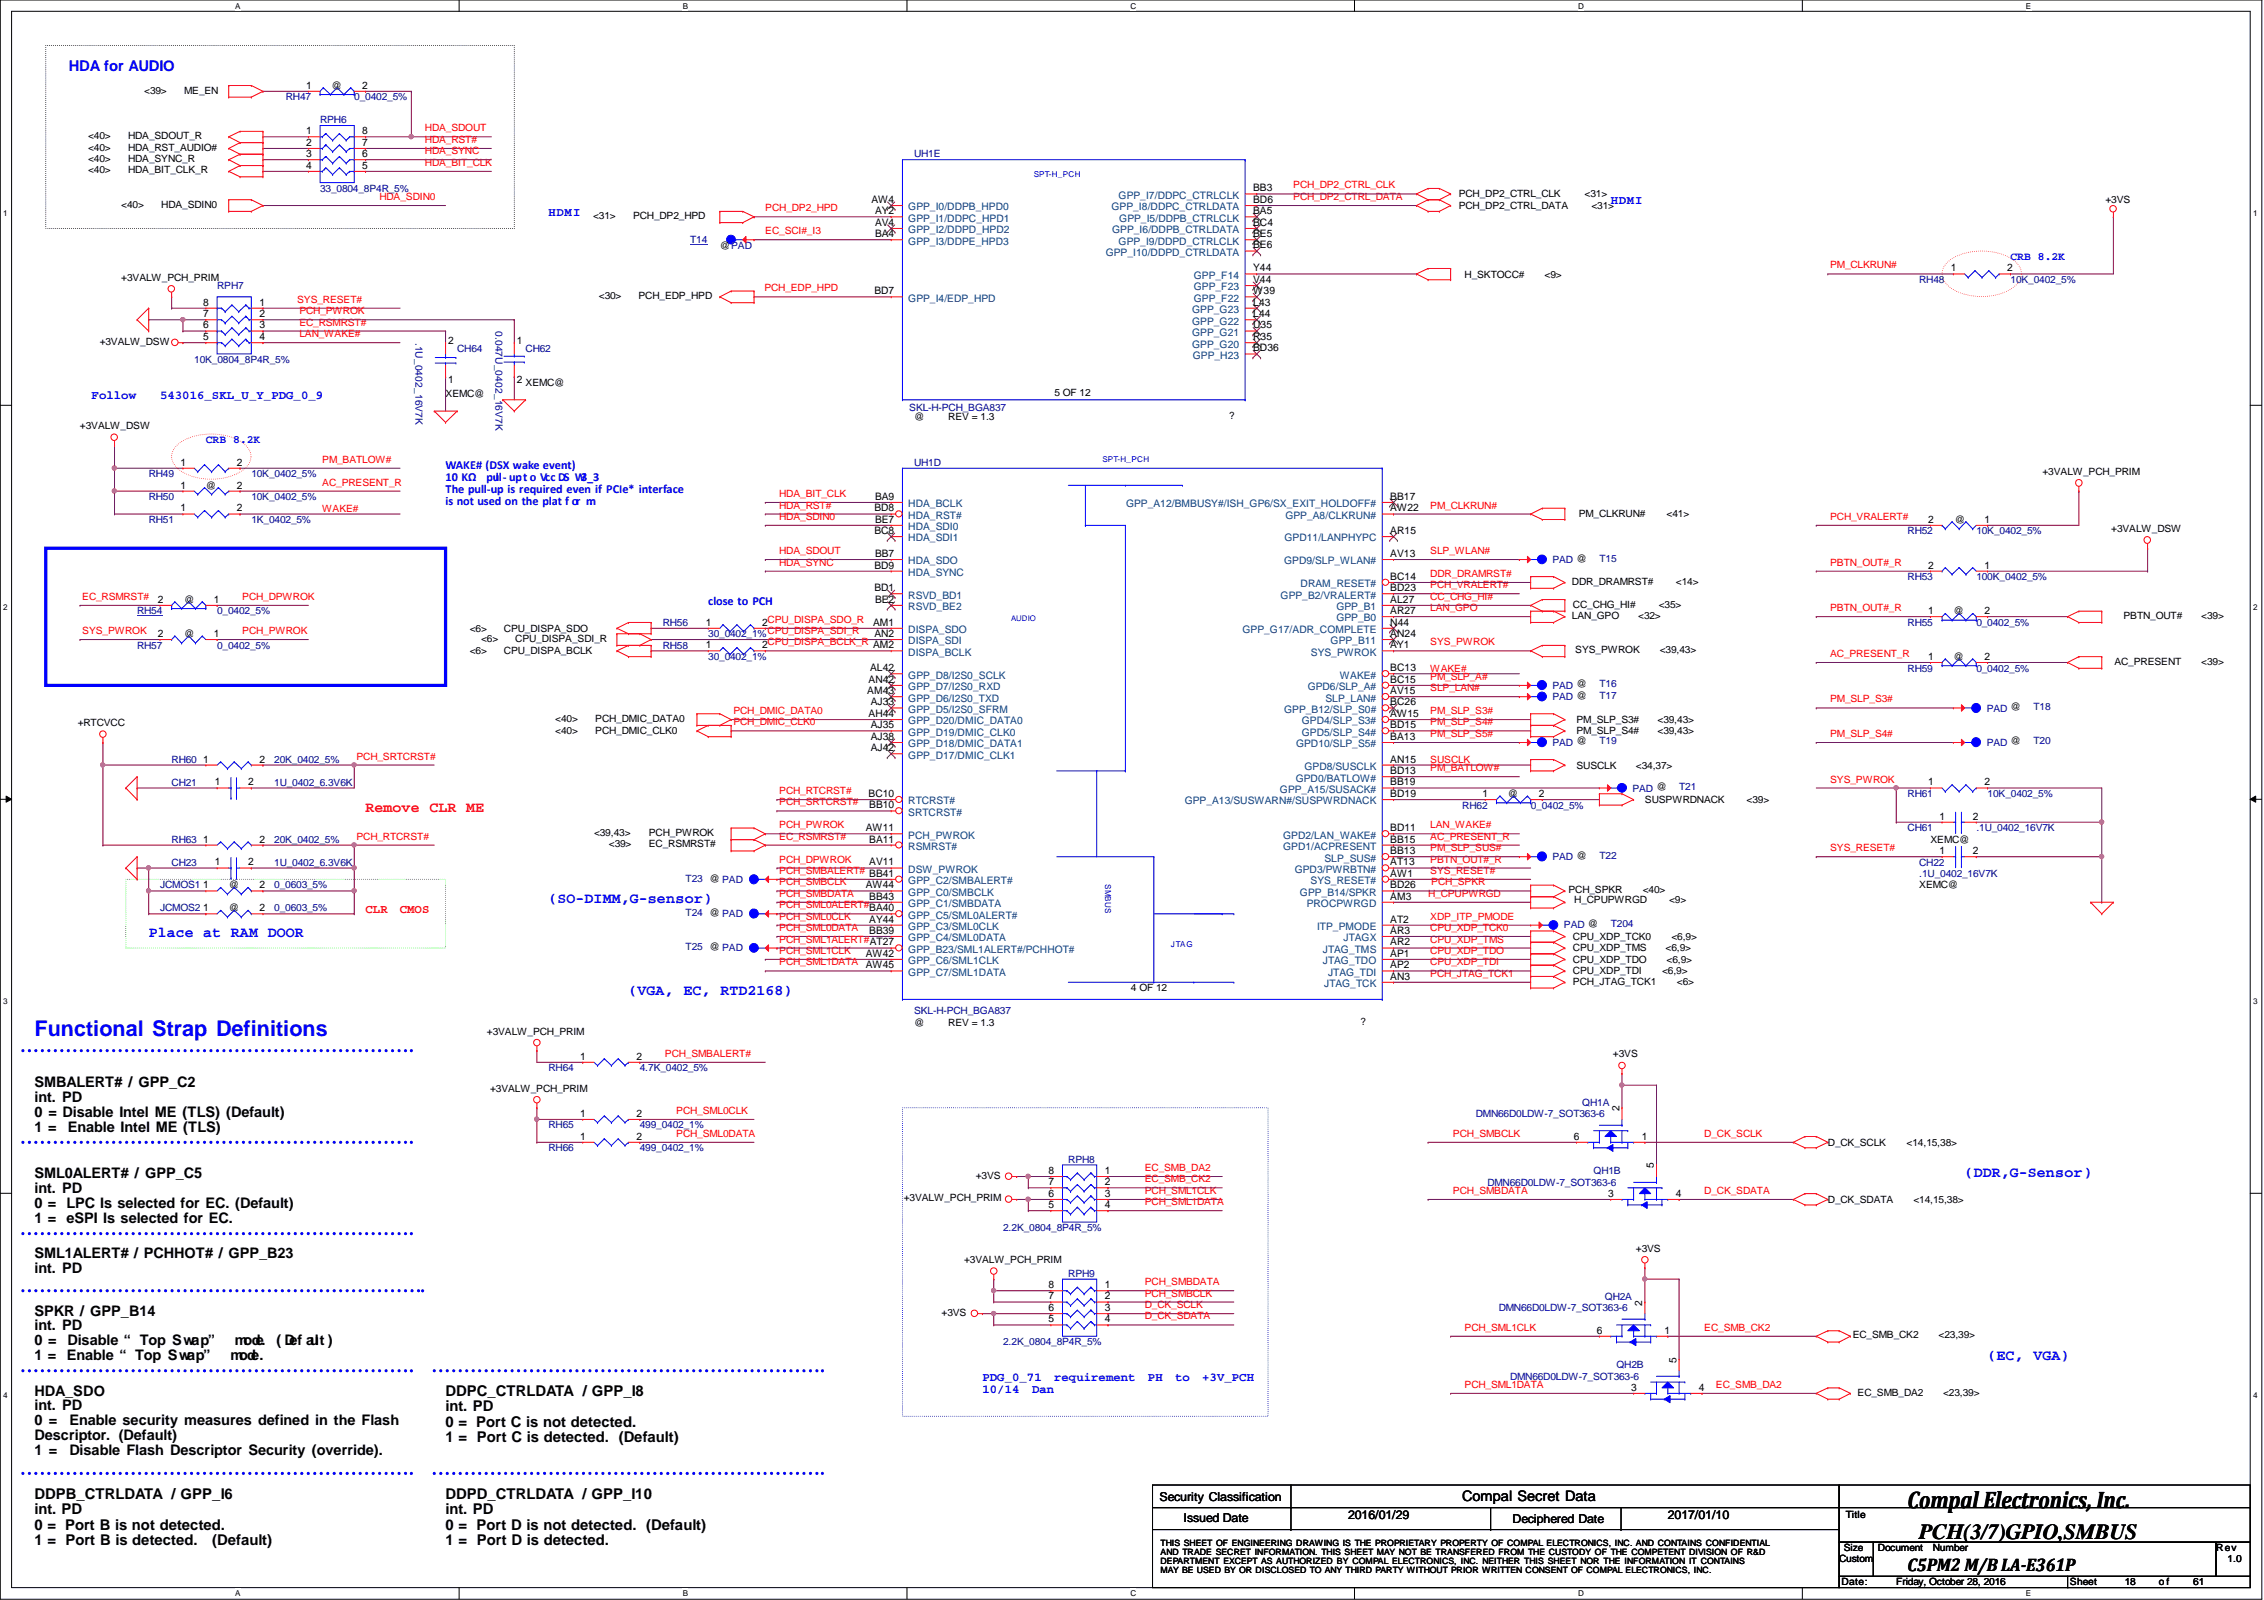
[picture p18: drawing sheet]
<svg xmlns="http://www.w3.org/2000/svg" width="297mm" height="210mm" viewBox="0 0 297 210" stroke-linecap="round" stroke-linejoin="round" font-family="sans-serif">
<defs><g id="words">
<text font-size="3.1" x="250.3" y="197.8">Compal Electronics, Inc.</text>
<text font-size="2.8" fill="#00f" x="4.5" y="136">Functional Strap Definitions</text>
<text font-size="2.8" x="251.8" y="201.9">PCH(3/7)GPIO,SMBUS</text>
<text font-size="2.4" x="250.3" y="206">C5PM2 M/B LA-E361P</text>
<g font-size="1.9" fill="#00f">
<text x="9" y="9.3">HDA for AUDIO</text>
<text x="72" y="118.5">(SO-DIMM,G-sensor)</text>
<text x="19.5" y="123">Place at RAM DOOR</text>
<text x="82.5" y="130.5">(VGA, EC, RTD2168)</text>
<text x="257.8" y="154.4">(DDR,G-Sensor)</text>
<text x="260.8" y="178.4">(EC, VGA)</text>
</g>
<text font-size="1.9" fill="#f00" x="48" y="106.5">Remove CLR ME</text>
<g font-size="1.9">
<text x="4.5" y="142.6">SMBALERT# / GPP_C2</text>
<text x="4.5" y="144.6">int. PD</text>
<text x="4.5" y="146.5">0 = Disable Intel ME (TLS) (Default)</text>
<text x="4.5" y="148.5">1 =</text>
<text x="8.9" y="148.5">Enable Intel ME (TLS)</text>
<text x="4.5" y="154.6">SML0ALERT# / GPP_C5</text>
<text x="4.5" y="156.5">int. PD</text>
<text x="4.5" y="158.5">0 =</text>
<text x="4.5" y="160.4">1 =</text>
<text x="8.7" y="158.5">LPC Is selected for EC. (Default)</text>
<text x="8.7" y="160.4">eSPI Is selected for EC.</text>
<text x="4.5" y="165.1">SML1ALERT# / PCHHOT# / GPP_B23</text>
<text x="4.5" y="167">int. PD</text>
<text x="4.5" y="172.6">SPKR / GPP_B14</text>
<text x="4.5" y="174.5">int. PD</text>
<text x="4.5" y="176.5">0 =</text>
<text x="4.5" y="178.4">1 =</text>
<text x="8.8" y="178.4">Enable “ Top Swap”</text>
<text x="8.8" y="176.5">Disable “ Top Swap”</text>
<text x="30.2" y="178.4">mode.</text>
<text x="30.8" y="176.5">mode.</text>
<text x="36.3" y="176.5">( Def ault )</text>
<text x="4.5" y="183.1">HDA_SDO</text>
<text x="4.5" y="185">int. PD</text>
<text x="58.5" y="183.1">DDPC_CTRLDATA / GPP_I8</text>
<text x="58.5" y="185.2">int. PD</text>
<text x="4.5" y="187">0 =</text>
<text x="4.5" y="188.9">Descriptor. (Default)</text>
<text x="4.5" y="190.9">1 =</text>
<text x="9.1" y="187">Enable security measures defined in the Flash</text>
<text x="9.1" y="190.9">Disable Flash Descriptor Security (override).</text>
<text x="58.5" y="187.2">0 = Port C is not detected.</text>
<text x="58.5" y="189.2">1 = Port C is detected. (Default)</text>
<text x="4.5" y="196.6">DDPB_CTRLDATA / GPP_I6</text>
<text x="58.5" y="196.6">DDPD_CTRLDATA / GPP_I10</text>
<text x="191.9" y="196.9">Compal Secret Data</text>
<text x="4.5" y="198.7">int. PD</text>
<text x="4.5" y="200.7">0 = Port B is not detected.</text>
<text x="4.5" y="202.7">1 = Port B is detected.</text>
<text x="27.9" y="202.7">(Default)</text>
<text x="58.5" y="198.7">int. PD</text>
<text x="58.5" y="200.7">0 = Port D is not detected. (Default)</text>
<text x="58.5" y="202.7">1 = Port D is detected.</text>
</g>
<g font-size="1.6" fill="#00f">
<text x="72" y="28.3">HDMI</text>
<text x="211.3" y="26.8">HDMI</text>
<text x="12" y="52.3">Follow</text>
<text x="21" y="52.3">543016_SKL_U_Y_PDG_0_9</text>
<text x="58.5" y="61.5">WAKE# (DSX wake event)</text>
<text x="58.5" y="63.1">10 KΩ</text>
<text x="58.5" y="64.7">The pull-up is required even if PCIe* interface</text>
<text x="63.8" y="63.1">pull- up t o Vcc DS W3_3</text>
<text x="58.5" y="66.3">is not used on the plat f or m</text>
<text x="77.3" y="66.3">.</text>
<text x="92.9" y="79.4">close to PCH</text>
<text x="128.9" y="182.8">10/14</text>
<text x="128.9" y="181.2">PDG_0_71</text>
<text x="135.4" y="182.8">Dan</text>
<text x="138.3" y="181.2">requirement</text>
<text x="150.6" y="181.2">PH</text>
<text x="154.2" y="181.2">to</text>
<text x="157.7" y="181.2">+3V_PCH</text>
</g>
<g font-size="1.6" fill="#f00">
<text x="48" y="119.7">CLR</text>
<text x="52.4" y="119.7">CMOS</text>
</g>
<g font-size="1.6">
<text x="152.1" y="196.8">Security Classification</text>
<text x="155.3" y="199.7">Issued Date</text>
<text x="176.9" y="199.2">2016/01/29</text>
<text x="198.5" y="199.9">Deciphered Date</text>
<text x="218.8" y="199.2">2017/01/10</text>
</g>
<g font-size="1.5" fill="#00f">
<text x="263.8" y="34.2">CRB 8.2K</text>
<text x="27" y="58.2">CRB 8.2K</text>
</g>
<g font-size="1.4">
<text x="40.2" y="11.6">1</text>
<text x="47.5" y="11.6">2</text>
<text x="40.2" y="17.6">1</text>
<text x="47.5" y="17.6">8</text>
<text x="40.2" y="19.1">2</text>
<text x="40.2" y="20.6">3</text>
<text x="40.2" y="22.1">4</text>
<text x="47.5" y="19.1">7</text>
<text x="47.5" y="20.6">6</text>
<text x="47.5" y="22.1">5</text>
<text x="114.3" y="26.6">AW4</text>
<text x="114.8" y="28.1">AY2</text>
<text x="114.8" y="29.6">AV4</text>
<text x="164.4" y="25.1">BB3</text>
<text x="164.4" y="26.6">BD6</text>
<text x="164.4" y="29.6">BC4</text>
<text x="164.4" y="28.1">BA5</text>
<text x="114.8" y="31.1">BA4</text>
<text x="164.4" y="31.1">BE5</text>
<text x="164.4" y="32.6">BE6</text>
<text x="164.4" y="35.6">Y44</text>
<text x="255.9" y="35.6">1</text>
<text x="263.4" y="35.6">2</text>
<text x="26.7" y="40.1">8</text>
<text x="26.7" y="41.6">7</text>
<text x="34" y="40.1">1</text>
<text x="34" y="41.6">2</text>
<text x="114.7" y="38.6">BD7</text>
<text x="164.4" y="37.1">V44</text>
<text x="164.4" y="38.6">W39</text>
<text x="164.4" y="40.1">L43</text>
<text x="164.4" y="41.6">L44</text>
<text x="26.7" y="43.1">6</text>
<text x="26.7" y="44.6">5</text>
<text x="34" y="43.1">3</text>
<text x="34" y="44.6">4</text>
<text x="58.8" y="45.1">2</text>
<text x="67.8" y="45.1">1</text>
<text x="164.4" y="43.1">U35</text>
<text x="164.4" y="44.6">R35</text>
<text x="164.4" y="46.1">BD36</text>
<text x="58.8" y="50.2">1</text>
<text x="67.8" y="50.2">2</text>
<text x="23.7" y="61.1">1</text>
<text x="23.7" y="64.1">1</text>
<text x="31.1" y="61.1">2</text>
<text x="31.1" y="64.1">2</text>
<text x="114.8" y="65.6">BA9</text>
<text x="182.4" y="65.6">BB17</text>
<text x="23.7" y="67.1">1</text>
<text x="31.1" y="67.1">2</text>
<text x="114.7" y="67.1">BD8</text>
<text x="114.7" y="70.1">BC8</text>
<text x="114.8" y="68.6">BE7</text>
<text x="182.4" y="67.1">AW22</text>
<text x="182.4" y="70.1">AR15</text>
<text x="253" y="68.6">2</text>
<text x="260.3" y="68.6">1</text>
<text x="114.7" y="74.6">BD9</text>
<text x="114.7" y="77.6">BD1</text>
<text x="114.8" y="73.1">BB7</text>
<text x="182.4" y="73.1">AV13</text>
<text x="182.4" y="76.1">BC14</text>
<text x="182.4" y="77.6">BD23</text>
<text x="253" y="74.6">2</text>
<text x="260.3" y="74.6">1</text>
<text x="20.7" y="83.6">2</text>
<text x="20.7" y="79.1">2</text>
<text x="28.1" y="83.6">1</text>
<text x="28.1" y="79.1">1</text>
<text x="92.6" y="82.1">1</text>
<text x="100" y="82.1">2</text>
<text x="114.6" y="82.1">AM1</text>
<text x="114.7" y="83.6">AN2</text>
<text x="114.8" y="79.1">BE2</text>
<text x="182.4" y="79.1">AL27</text>
<text x="182.4" y="80.6">AR27</text>
<text x="182.4" y="82.1">N44</text>
<text x="182.4" y="83.6">AN24</text>
<text x="253" y="80.6">1</text>
<text x="260.3" y="80.6">2</text>
<text x="92.6" y="85">1</text>
<text x="100" y="85">2</text>
<text x="114" y="89.6">AN42</text>
<text x="114.2" y="88.1">AL42</text>
<text x="114.6" y="85">AM2</text>
<text x="182.4" y="89.6">BC15</text>
<text x="182.4" y="85">AY1</text>
<text x="182.4" y="88.1">BC13</text>
<text x="253" y="86.6">1</text>
<text x="260.3" y="86.6">2</text>
<text x="113.8" y="91.1">AM43</text>
<text x="114" y="94.1">AH44</text>
<text x="114.3" y="92.5">AJ33</text>
<text x="114.3" y="95.5">AJ35</text>
<text x="182.4" y="91.1">AV15</text>
<text x="182.4" y="92.5">BC26</text>
<text x="182.4" y="94.1">AW15</text>
<text x="182.4" y="95.5">BD15</text>
<text x="26.7" y="100">1</text>
<text x="34" y="100">2</text>
<text x="114.3" y="97.1">AJ38</text>
<text x="114.3" y="98.6">AJ42</text>
<text x="182.4" y="101.6">BD13</text>
<text x="182.4" y="97.1">BA13</text>
<text x="182.4" y="100">AN15</text>
<text x="28.2" y="103">1</text>
<text x="32.6" y="103">2</text>
<text x="114" y="104.6">BC10</text>
<text x="114" y="106">BB10</text>
<text x="182.4" y="103">BB19</text>
<text x="182.4" y="104.6">BD19</text>
<text x="194.5" y="104.6">1</text>
<text x="201.9" y="104.6">2</text>
<text x="253" y="103">1</text>
<text x="254.5" y="107.5">1</text>
<text x="258.8" y="107.5">2</text>
<text x="260.3" y="103">2</text>
<text x="26.7" y="110.5">1</text>
<text x="28.2" y="113.5">1</text>
<text x="32.6" y="113.5">2</text>
<text x="34" y="110.5">2</text>
<text x="113.6" y="109.1">AW11</text>
<text x="114" y="110.5">BA11</text>
<text x="114" y="113.5">AV11</text>
<text x="182.4" y="109.1">BD11</text>
<text x="182.4" y="110.5">BB15</text>
<text x="182.4" y="112.1">BB13</text>
<text x="182.4" y="113.5">AT13</text>
<text x="254.5" y="112.1">1</text>
<text x="258.8" y="112.1">2</text>
<text x="26.7" y="116.5">1</text>
<text x="26.7" y="119.5">1</text>
<text x="34" y="116.5">2</text>
<text x="34" y="119.5">2</text>
<text x="113.6" y="116.5">AW44</text>
<text x="114" y="115">BB41</text>
<text x="114" y="118">BB43</text>
<text x="114" y="119.5">BA40</text>
<text x="182.4" y="116.5">BD26</text>
<text x="182.4" y="115">AW1</text>
<text x="182.4" y="118">AM3</text>
<text x="113.6" y="125.5">AW42</text>
<text x="114" y="121">AY44</text>
<text x="114" y="122.5">BB39</text>
<text x="114.1" y="124">AT27</text>
<text x="182.4" y="122.5">AR3</text>
<text x="182.4" y="124">AR2</text>
<text x="182.4" y="125.5">AP1</text>
<text x="182.4" y="121">AT2</text>
<text x="113.6" y="127">AW45</text>
<text x="182.4" y="128.5">AN3</text>
<text x="182.4" y="127">AP2</text>
<text x="76.1" y="139">1</text>
<text x="83.5" y="139">2</text>
<text x="76.1" y="149.5">1</text>
<text x="76.1" y="146.5">1</text>
<text x="83.5" y="149.5">2</text>
<text x="83.5" y="146.5">2</text>
<text x="206.5" y="149.5">6</text>
<text x="212.5" y="145.8" transform="rotate(-90 212.5 145.8)">2</text>
<text x="215.4" y="149.5">1</text>
<text x="137.6" y="154">8</text>
<text x="137.6" y="155.5">7</text>
<text x="144.9" y="154">1</text>
<text x="144.9" y="155.5">2</text>
<text x="217" y="153.3" transform="rotate(-90 217 153.3)">5</text>
<text x="137.6" y="157">6</text>
<text x="137.6" y="158.5">5</text>
<text x="144.9" y="157">3</text>
<text x="144.9" y="158.5">4</text>
<text x="211" y="157">3</text>
<text x="219.9" y="157">4</text>
<text x="137.6" y="169">8</text>
<text x="137.6" y="170.5">7</text>
<text x="137.6" y="172">6</text>
<text x="137.6" y="173.5">5</text>
<text x="144.9" y="169">1</text>
<text x="144.9" y="170.5">2</text>
<text x="144.9" y="172">3</text>
<text x="144.9" y="173.5">4</text>
<text x="215.5" y="171.3" transform="rotate(-90 215.5 171.3)">2</text>
<text x="209.5" y="175">6</text>
<text x="218.4" y="175">1</text>
<text x="220" y="178.8" transform="rotate(-90 220 178.8)">5</text>
<text x="214" y="182.5">3</text>
<text x="222.9" y="182.5">4</text>
</g>
<g font-size="1.4" fill="#004080">
<text x="119.2" y="27.6">GPP_I0/DDPB_HPD0</text>
<text x="119.2" y="29.1">GPP_I1/DDPC_HPD1</text>
<text x="145.8" y="27.6">GPP_I8/DDPC_CTRLDATA</text>
<text x="146.8" y="26.1">GPP_I7/DDPC_CTRLCLK</text>
<text x="146.9" y="29.1">GPP_I5/DDPB_CTRLCLK</text>
<text x="119.2" y="30.6">GPP_I2/DDPD_HPD2</text>
<text x="119.2" y="32.1">GPP_I3/DDPE_HPD3</text>
<text x="145.1" y="33.6">GPP_I10/DDPD_CTRLDATA</text>
<text x="145.9" y="30.6">GPP_I6/DDPB_CTRLDATA</text>
<text x="146.8" y="32.1">GPP_I9/DDPD_CTRLCLK</text>
<text x="119.2" y="39.6">GPP_I4/EDP_HPD</text>
<text x="156.4" y="41.1">GPP_G23</text>
<text x="156.6" y="36.6">GPP_F14</text>
<text x="156.6" y="38.1">GPP_F23</text>
<text x="156.6" y="39.6">GPP_F22</text>
<text x="156.4" y="42.6">GPP_G22</text>
<text x="156.4" y="44.1">GPP_G21</text>
<text x="156.4" y="45.6">GPP_G20</text>
<text x="156.5" y="47.1">GPP_H23</text>
<text x="119.2" y="66.5">HDA_BCLK</text>
<text x="119.2" y="68.1">HDA_RST#</text>
<text x="119.2" y="69.6">HDA_SDI0</text>
<text x="119.2" y="71">HDA_SDI1</text>
<text x="147.7" y="66.5">GPP_A12/BMBUSY#/ISH_GP6/SX_EXIT_HOLDOFF#</text>
<text x="168.5" y="71">GPD11/LANPHYPC</text>
<text x="168.7" y="68.1">GPP_A8/CLKRUN#</text>
<text x="119.2" y="74">HDA_SDO</text>
<text x="119.2" y="75.6">HDA_SYNC</text>
<text x="168.5" y="74">GPD9/SLP_WLAN#</text>
<text x="170.6" y="77">DRAM_RESET#</text>
<text x="119.2" y="78.5">RSVD_BD1</text>
<text x="119.2" y="80.1">RSVD_BE2</text>
<text x="119.2" y="83.1">DISPA_SDO</text>
<text x="163" y="83.1">GPP_G17/ADR_COMPLETE</text>
<text x="168" y="78.5">GPP_B2/VRALERT#</text>
<text x="175.3" y="80.1">GPP_B1</text>
<text x="175.3" y="81.5">GPP_B0</text>
<text x="119.2" y="84.5">DISPA_SDI</text>
<text x="119.2" y="86">DISPA_BCLK</text>
<text x="119.2" y="89">GPP_D8/I2S0_SCLK</text>
<text x="172" y="86">SYS_PWROK</text>
<text x="174.6" y="84.5">GPP_B11</text>
<text x="175.8" y="89">WAKE#</text>
<text x="119.2" y="90.6">GPP_D7/I2S0_RXD</text>
<text x="119.2" y="92">GPP_D6/I2S0_TXD</text>
<text x="119.2" y="93.5">GPP_D5/I2S0_SFRM</text>
<text x="119.2" y="95">GPP_D20/DMIC_DATA0</text>
<text x="168.5" y="93.5">GPP_B12/SLP_S0#</text>
<text x="170.8" y="95">GPD4/SLP_S3#</text>
<text x="171.6" y="90.6">GPD6/SLP_A#</text>
<text x="173.9" y="92">SLP_LAN#</text>
<text x="119.2" y="96.5">GPP_D19/DMIC_CLK0</text>
<text x="119.2" y="98">GPP_D18/DMIC_DATA1</text>
<text x="119.2" y="99.5">GPP_D17/DMIC_CLK1</text>
<text x="170" y="98">GPD10/SLP_S5#</text>
<text x="170.8" y="96.5">GPD5/SLP_S4#</text>
<text x="171.2" y="101">GPD8/SUSCLK</text>
<text x="119.2" y="105.5">RTCRST#</text>
<text x="119.2" y="107">SRTCRST#</text>
<text x="155.4" y="105.5">GPP_A13/SUSWARN#/SUSPWRDNACK</text>
<text x="167.9" y="104">GPP_A15/SUSACK#</text>
<text x="170" y="102.5">GPD0/BATLOW#</text>
<text x="119.2" y="110">PCH_PWROK</text>
<text x="119.2" y="111.5">RSMRST#</text>
<text x="168.4" y="110">GPD2/LAN_WAKE#</text>
<text x="168.4" y="111.5">GPD1/ACPRESENT</text>
<text x="173.8" y="113">SLP_SUS#</text>
<text x="119.2" y="114.5">DSW_PWROK</text>
<text x="119.2" y="116">GPP_C2/SMBALERT#</text>
<text x="119.2" y="117.5">GPP_C0/SMBCLK</text>
<text x="119.2" y="119">GPP_C1/SMBDATA</text>
<text x="169.9" y="114.5">GPD3/PWRBTN#</text>
<text x="170.6" y="117.5">GPP_B14/SPKR</text>
<text x="171.4" y="119">PROCPWRGD</text>
<text x="172" y="116">SYS_RESET#</text>
<text x="119.2" y="120.5">GPP_C5/SML0ALERT#</text>
<text x="119.2" y="122">GPP_C3/SML0CLK</text>
<text x="119.2" y="123.5">GPP_C4/SML0DATA</text>
<text x="119.2" y="125">GPP_B23/SML1ALERT#/PCHHOT#</text>
<text x="172.8" y="122">ITP_PMODE</text>
<text x="173.6" y="125">JTAG_TMS</text>
<text x="176.3" y="123.5">JTAGX</text>
<text x="119.2" y="126.5">GPP_C6/SML1CLK</text>
<text x="119.2" y="128">GPP_C7/SML1DATA</text>
<text x="173.6" y="126.5">JTAG_TDO</text>
<text x="173.7" y="129.5">JTAG_TCK</text>
<text x="174.2" y="128">JTAG_TDI</text>
</g>
<g font-size="1.3">
<text x="43.5" y="11.6">@</text>
<text x="18.9" y="12.3">&lt;39&gt;</text>
<text x="24.2" y="12.3">ME_EN</text>
<text x="11.6" y="22.7">&lt;40&gt;</text>
<text x="11.6" y="18.2">&lt;40&gt;</text>
<text x="11.6" y="21.3">&lt;40&gt;</text>
<text x="11.6" y="19.8">&lt;40&gt;</text>
<text x="16.8" y="22.7">HDA_BIT_CLK_R</text>
<text x="16.8" y="18.2">HDA_SDOUT_R</text>
<text x="16.8" y="21.3">HDA_SYNC_R</text>
<text x="16.8" y="19.8">HDA_RST_AUDIO#</text>
<text x="15.9" y="27.3">&lt;40&gt;</text>
<text x="21.2" y="27.3">HDA_SDIN0</text>
<text x="77.8" y="28.7">&lt;31&gt;</text>
<text x="83.1" y="28.7">PCH_DP2_HPD</text>
<text x="191.4" y="27.4">PCH_DP2_CTRL_DATA</text>
<text x="191.4" y="25.9">PCH_DP2_CTRL_CLK</text>
<text x="207.9" y="25.9">&lt;31&gt;</text>
<text x="208.8" y="27.4">&lt;31&gt;</text>
<text x="276.2" y="26.6">+3VS</text>
<text x="94.4" y="32.6">@PAD</text>
<text x="15.9" y="36.8">+3VALW_PCH_PRIM</text>
<text x="78.6" y="39.2">&lt;30&gt;</text>
<text x="83.8" y="39.2">PCH_EDP_HPD</text>
<text x="192.1" y="36.4">H_SKTOCC#</text>
<text x="202.7" y="36.4">&lt;9&gt;</text>
<text x="13.1" y="45.2">+3VALW_DSW</text>
<text x="58.5" y="52.1">XEMC@</text>
<text x="69" y="50.6">XEMC@</text>
<text x="138.3" y="52">5 OF 12</text>
<text x="10.5" y="56.3">+3VALW_DSW</text>
<text x="119.9" y="55.1">@</text>
<text x="124.4" y="55.1">REV = 1.3</text>
<text x="161.3" y="54.9">?</text>
<text x="27" y="64.1">@</text>
<text x="268" y="62.3">+3VALW_PCH_PRIM</text>
<text x="207.1" y="67.9">PM_CLKRUN#</text>
<text x="218.7" y="67.9">&lt;41&gt;</text>
<text x="256.5" y="68.6">@</text>
<text x="277" y="69.8">+3VALW_DSW</text>
<text x="206.2" y="76.7">DDR_DRAMRST#</text>
<text x="219.9" y="76.7">&lt;14&gt;</text>
<text x="24.2" y="83.6">@</text>
<text x="24.2" y="79.1">@</text>
<text x="61.6" y="82.8">&lt;6&gt;</text>
<text x="66.1" y="82.8">CPU_DISPA_SDO</text>
<text x="206.2" y="81.2">LAN_GPO</text>
<text x="206.4" y="79.7">CC_CHG_HI#</text>
<text x="214.9" y="81.2">&lt;32&gt;</text>
<text x="217.6" y="79.7">&lt;35&gt;</text>
<text x="256.3" y="80.6">@</text>
<text x="278.6" y="81.2">PBTN_OUT#</text>
<text x="288.8" y="81.2">&lt;39&gt;</text>
<text x="61.6" y="85.9">&lt;6&gt;</text>
<text x="63.1" y="84.2">&lt;6&gt;</text>
<text x="66.1" y="85.9">CPU_DISPA_BCLK</text>
<text x="67.6" y="84.2">CPU_DISPA_SDI_R</text>
<text x="206.7" y="85.7">SYS_PWROK</text>
<text x="217.8" y="85.7">&lt;39,43&gt;</text>
<text x="256.3" y="86.6">@</text>
<text x="277.4" y="87.2">AC_PRESENT</text>
<text x="288.8" y="87.2">&lt;39&gt;</text>
<text x="10.2" y="95.3">+RTCVCC</text>
<text x="72.9" y="94.7">&lt;40&gt;</text>
<text x="78.1" y="94.7">PCH_DMIC_DATA0</text>
<text x="206.8" y="94.8">PM_SLP_S3#</text>
<text x="217.5" y="94.8">&lt;39,43&gt;</text>
<text x="72.9" y="96.4">&lt;40&gt;</text>
<text x="78.1" y="96.4">PCH_DMIC_CLK0</text>
<text x="206.8" y="96.4">PM_SLP_S4#</text>
<text x="206.8" y="100.8">SUSCLK</text>
<text x="214.6" y="100.8">&lt;34,37&gt;</text>
<text x="217.5" y="96.4">&lt;39,43&gt;</text>
<text x="197.8" y="104.6">@</text>
<text x="215.8" y="105.3">SUSPWRDNACK</text>
<text x="229.2" y="105.3">&lt;39&gt;</text>
<text x="77.9" y="109.7">&lt;39,43&gt;</text>
<text x="79.9" y="111.2">&lt;39&gt;</text>
<text x="85.1" y="111.2">EC_RSMRST#</text>
<text x="85.1" y="109.7">PCH_PWROK</text>
<text x="253.3" y="110.6">XEMC@</text>
<text x="30" y="116.5">@</text>
<text x="30" y="119.5">@</text>
<text x="205.8" y="117.2">PCH_SPKR</text>
<text x="206.5" y="118.5">H_CPUPWRGD</text>
<text x="215.5" y="117.2">&lt;40&gt;</text>
<text x="219" y="118.5">&lt;9&gt;</text>
<text x="251.8" y="116.5">XEMC@</text>
<text x="206.4" y="123.3">CPU_XDP_TCK0</text>
<text x="206.4" y="124.8">CPU_XDP_TMS</text>
<text x="218.5" y="124.8">&lt;6,9&gt;</text>
<text x="219.3" y="123.3">&lt;6,9&gt;</text>
<text x="148.4" y="130">4 OF 12</text>
<text x="206.4" y="129.3">PCH_JTAG_TCK1</text>
<text x="206.4" y="126.3">CPU_XDP_TDO</text>
<text x="206.4" y="127.8">CPU_XDP_TDI</text>
<text x="218.1" y="127.8">&lt;6,9&gt;</text>
<text x="218.7" y="126.3">&lt;6,9&gt;</text>
<text x="220" y="129.3">&lt;6&gt;</text>
<text x="63.9" y="135.8">+3VALW_PCH_PRIM</text>
<text x="119.9" y="134.5">@</text>
<text x="124.4" y="134.5">REV = 1.3</text>
<text x="178.5" y="134.4">?</text>
<text x="64.3" y="143.3">+3VALW_PCH_PRIM</text>
<text x="211.6" y="138.7">+3VS</text>
<text x="128" y="154.6">+3VS</text>
<text x="239.8" y="150.3">D_CK_SCLK</text>
<text x="250.2" y="150.3">&lt;14,15,38&gt;</text>
<text x="118.6" y="157.6">+3VALW_PCH_PRIM</text>
<text x="239.8" y="157.8">D_CK_SDATA</text>
<text x="251" y="157.8">&lt;14,15,38&gt;</text>
<text x="126.5" y="165.7">+3VALW_PCH_PRIM</text>
<text x="214.6" y="164.2">+3VS</text>
<text x="123.5" y="172.6">+3VS</text>
<text x="243.1" y="175.5">EC_SMB_CK2</text>
<text x="254.3" y="175.5">&lt;23,39&gt;</text>
<text x="243.7" y="183.1">EC_SMB_DA2</text>
<text x="254.9" y="183.1">&lt;23,39&gt;</text>
<text x="241.9" y="203.5">Size</text>
<text x="242.2" y="199.1">Title</text>
<text x="246.4" y="203.5">Document</text>
<text x="253.6" y="203.5">Number</text>
<text x="290.8" y="203.5">Rev</text>
<text x="241.3" y="205">Custom</text>
<text x="241.6" y="208">Date:</text>
<text x="248.8" y="208">Friday, October 28, 2016</text>
<text x="271.6" y="208">Sheet</text>
<text x="278.8" y="208">18</text>
<text x="283.2" y="208">o f</text>
<text x="287.7" y="208">61</text>
<text x="292.3" y="205">1.0</text>
</g>
<g font-size="1.3" fill="#000080">
<text x="37.5" y="13.2">RH47</text>
<text x="42" y="16.2">RPH6</text>
<text x="46.5" y="13.2">0_0402_5%</text>
<text x="119.9" y="20.7">UH1E</text>
<text x="42" y="25.1">33_0804_8P4R_5%</text>
<text x="90.5" y="31.9">T14</text>
<text x="28.5" y="37.9">RPH7</text>
<text x="251.8" y="37.1">RH48</text>
<text x="263.8" y="37.1">10K_0402_5%</text>
<text x="25.5" y="47.6">10K_0804_8P4R_5%</text>
<text x="54.5" y="45" transform="rotate(90 54.5 45)">.1U_0402_16V7K</text>
<text x="60" y="46.1">CH64</text>
<text x="65" y="43.4" transform="rotate(90 65 43.4)">0.047U_0402_16V7K</text>
<text x="69" y="46.1">CH62</text>
<text x="119.3" y="53.9">SKL-H-PCH_BGA837</text>
<text x="19.5" y="62.6">RH49</text>
<text x="19.5" y="65.6">RH50</text>
<text x="33" y="62.6">10K_0402_5%</text>
<text x="33" y="65.6">10K_0402_5%</text>
<text x="119.9" y="61.1">UH1D</text>
<text x="19.5" y="68.6">RH51</text>
<text x="33" y="68.6">1K_0402_5%</text>
<text x="250.3" y="70.1">RH52</text>
<text x="259.3" y="70.1">10K_0402_5%</text>
<text x="203.7" y="73.9">PAD @</text>
<text x="209.8" y="73.7">T15</text>
<text x="250.3" y="76.1">RH53</text>
<text x="259.3" y="76.1">100K_0402_5%</text>
<text x="18" y="80.6">RH54</text>
<text x="28.5" y="80.6">0_0402_5%</text>
<text x="86.9" y="82.1">RH56</text>
<text x="92.9" y="83.6">30_0402_1%</text>
<text x="250.3" y="82.1">RH55</text>
<text x="259.3" y="82.1">0_0402_5%</text>
<text x="18" y="85.1">RH57</text>
<text x="28.5" y="85.1">0_0402_5%</text>
<text x="86.9" y="85.1">RH58</text>
<text x="92.9" y="86.6">30_0402_1%</text>
<text x="250.3" y="88.1">RH59</text>
<text x="259.3" y="88.1">0_0402_5%</text>
<text x="203.7" y="91.8">PAD @</text>
<text x="203.7" y="90.3">PAD @</text>
<text x="209.8" y="91.7">T17</text>
<text x="209.8" y="90.2">T16</text>
<text x="260.7" y="93.3">PAD @</text>
<text x="266.8" y="93.2">T18</text>
<text x="22.5" y="100.1">RH60</text>
<text x="36" y="100.1">20K_0402_5%</text>
<text x="203.7" y="97.8">PAD @</text>
<text x="209.8" y="97.7">T19</text>
<text x="260.7" y="97.8">PAD @</text>
<text x="266.8" y="97.7">T20</text>
<text x="22.5" y="103.1">CH21</text>
<text x="36" y="103.1">1U_0402_6.3V6K</text>
<text x="191.9" y="106.1">RH62</text>
<text x="200.8" y="106.1">0_0402_5%</text>
<text x="214.2" y="103.8">PAD @</text>
<text x="220.3" y="103.7">T21</text>
<text x="250.3" y="104.6">RH61</text>
<text x="260.8" y="104.6">10K_0402_5%</text>
<text x="22.5" y="110.6">RH63</text>
<text x="22.5" y="113.6">CH23</text>
<text x="36" y="110.6">20K_0402_5%</text>
<text x="36" y="113.6">1U_0402_6.3V6K</text>
<text x="203.7" y="112.8">PAD @</text>
<text x="209.8" y="112.6">T22</text>
<text x="250.3" y="109.1">CH61</text>
<text x="251.8" y="113.6">CH22</text>
<text x="259.3" y="109.1">.1U_0402_16V7K</text>
<text x="21" y="116.5">JCMOS1</text>
<text x="21" y="119.5">JCMOS2</text>
<text x="36" y="116.5">0_0603_5%</text>
<text x="36" y="119.5">0_0603_5%</text>
<text x="90" y="115.7">T23 @ PAD</text>
<text x="251.8" y="115.1">.1U_0402_16V7K</text>
<text x="90" y="120.1">T24 @ PAD</text>
<text x="90" y="124.7">T25 @ PAD</text>
<text x="205.2" y="121.8">PAD @</text>
<text x="211.3" y="121.7">T204</text>
<text x="119.9" y="133.1">SKL-H-PCH_BGA837</text>
<text x="72" y="140.5">RH64</text>
<text x="83.9" y="140.5">4.7K_0402_5%</text>
<text x="72" y="148">RH65</text>
<text x="83.9" y="148">499_0402_1%</text>
<text x="193.6" y="146.5">DMN66D0LDW-7_SOT363-6</text>
<text x="207.6" y="145">QH1A</text>
<text x="72" y="151">RH66</text>
<text x="83.9" y="151">499_0402_1%</text>
<text x="140.2" y="152.5">RPH8</text>
<text x="195.2" y="155.5">DMN66D0LDW-7_SOT363-6</text>
<text x="209.1" y="154">QH1B</text>
<text x="131.6" y="161.5">2.2K_0804_8P4R_5%</text>
<text x="140.2" y="167.5">RPH9</text>
<text x="196.6" y="172">DMN66D0LDW-7_SOT363-6</text>
<text x="210.6" y="170.5">QH2A</text>
<text x="131.6" y="176.5">2.2K_0804_8P4R_5%</text>
<text x="212.1" y="179.5">QH2B</text>
<text x="198.1" y="181">DMN66D0LDW-7_SOT363-6</text>
</g>
<g font-size="1.3" fill="#f00">
<text x="55.7" y="17.2">HDA_SDOUT</text>
<text x="55.7" y="21.8">HDA_BIT_CLK</text>
<text x="55.7" y="18.8">HDA_RST#</text>
<text x="55.7" y="20.2">HDA_SYNC</text>
<text x="49.8" y="26.2">HDA_SDIN0</text>
<text x="100.4" y="27.7">PCH_DP2_HPD</text>
<text x="169.7" y="26.2">PCH_DP2_CTRL_DATA</text>
<text x="169.7" y="24.7">PCH_DP2_CTRL_CLK</text>
<text x="100.4" y="30.7">EC_SCI#_I3</text>
<text x="240.1" y="35.2">PM_CLKRUN#</text>
<text x="39" y="39.7">SYS_RESET#</text>
<text x="39.3" y="41.2">PCH_PWROK</text>
<text x="100.3" y="38.2">PCH_EDP_HPD</text>
<text x="39.3" y="42.7">EC_RSMRST#</text>
<text x="39.3" y="44.2">LAN_WAKE#</text>
<text x="42.3" y="63.7">AC_PRESENT_R</text>
<text x="42.3" y="60.7">PM_BATLOW#</text>
<text x="102.2" y="65.2">HDA_BIT_CLK</text>
<text x="42.3" y="67.1">WAKE#</text>
<text x="102.2" y="66.7">HDA_RST#</text>
<text x="102.2" y="68.2">HDA_SDIN0</text>
<text x="187.7" y="66.7">PM_CLKRUN#</text>
<text x="240.1" y="68.2">PCH_VRALERT#</text>
<text x="102.2" y="74.2">HDA_SYNC</text>
<text x="102.2" y="72.7">HDA_SDOUT</text>
<text x="187.7" y="77.2">PCH_VRALERT#</text>
<text x="187.7" y="75.7">DDR_DRAMRST#</text>
<text x="187.7" y="72.7">SLP_WLAN#</text>
<text x="240.1" y="74.2">PBTN_OUT#_R</text>
<text x="10.8" y="83.2">SYS_PWROK</text>
<text x="10.8" y="78.7">EC_RSMRST#</text>
<text x="31.8" y="83.2">PCH_PWROK</text>
<text x="31.8" y="78.7">PCH_DPWROK</text>
<text x="100.7" y="81.7">CPU_DISPA_SDO_R</text>
<text x="100.7" y="83.2">CPU_DISPA_SDI_R</text>
<text x="187.7" y="80.2">LAN_GPO</text>
<text x="187.7" y="78.7">CC_CHG_HI#</text>
<text x="240.1" y="80.2">PBTN_OUT#_R</text>
<text x="100.7" y="84.7">CPU_DISPA_BCLK_R</text>
<text x="187.7" y="84.7">SYS_PWROK</text>
<text x="187.7" y="88.1">WAKE#</text>
<text x="187.7" y="89.2">PM_SLP_A#</text>
<text x="240.1" y="86.2">AC_PRESENT_R</text>
<text x="96.2" y="93.7">PCH_DMIC_DATA0</text>
<text x="96.2" y="95.2">PCH_DMIC_CLK0</text>
<text x="187.7" y="95.2">PM_SLP_S4#</text>
<text x="187.7" y="93.7">PM_SLP_S3#</text>
<text x="187.7" y="90.7">SLP_LAN#</text>
<text x="240.1" y="92.2">PM_SLP_S3#</text>
<text x="46.8" y="99.7">PCH_SRTCRST#</text>
<text x="187.7" y="100.1">SUSCLK</text>
<text x="187.7" y="101.2">PM_BATLOW#</text>
<text x="187.7" y="96.7">PM_SLP_S5#</text>
<text x="240.1" y="96.7">PM_SLP_S4#</text>
<text x="102.2" y="105.7">PCH_SRTCRST#</text>
<text x="102.2" y="104.2">PCH_RTCRST#</text>
<text x="240.1" y="102.7">SYS_PWROK</text>
<text x="46.8" y="110.2">PCH_RTCRST#</text>
<text x="102.2" y="110.2">EC_RSMRST#</text>
<text x="102.2" y="108.7">PCH_PWROK</text>
<text x="102.2" y="113.2">PCH_DPWROK</text>
<text x="187.7" y="108.7">LAN_WAKE#</text>
<text x="187.7" y="113.2">PBTN_OUT#_R</text>
<text x="187.7" y="110.2">AC_PRESENT_R</text>
<text x="187.7" y="111.7">PM_SLP_SUS#</text>
<text x="240.1" y="111.7">SYS_RESET#</text>
<text x="102.2" y="116.2">PCH_SMBCLK</text>
<text x="102.2" y="117.6">PCH_SMBDATA</text>
<text x="102.2" y="114.6">PCH_SMBALERT#</text>
<text x="102.2" y="119.2">PCH_SML0ALERT#</text>
<text x="187.4" y="117.6">H_CPUPWRGD</text>
<text x="187.7" y="114.6">SYS_RESET#</text>
<text x="187.8" y="116.2">PCH_SPKR</text>
<text x="102.2" y="120.6">PCH_SML0CLK</text>
<text x="102.2" y="122.1">PCH_SML0DATA</text>
<text x="102.2" y="125.1">PCH_SML1CLK</text>
<text x="102.2" y="123.7">PCH_SML1ALERT#</text>
<text x="187.7" y="123.7">CPU_XDP_TMS</text>
<text x="187.7" y="125.1">CPU_XDP_TDO</text>
<text x="187.7" y="120.6">XDP_ITP_PMODE</text>
<text x="187.7" y="122.1">CPU_XDP_TCK0</text>
<text x="102.2" y="126.7">PCH_SML1DATA</text>
<text x="187.7" y="128.1">PCH_JTAG_TCK1</text>
<text x="187.7" y="126.7">CPU_XDP_TDI</text>
<text x="87.2" y="138.6">PCH_SMBALERT#</text>
<text x="88.7" y="146.1">PCH_SML0CLK</text>
<text x="88.7" y="149.1">PCH_SML0DATA</text>
<text x="190.6" y="149.1">PCH_SMBCLK</text>
<text x="223.6" y="149.1">D_CK_SCLK</text>
<text x="150.2" y="153.6">EC_SMB_DA2</text>
<text x="150.2" y="155.1">EC_SMB_CK2</text>
<text x="150.2" y="156.6">PCH_SML1CLK</text>
<text x="150.2" y="158.1">PCH_SML1DATA</text>
<text x="190.6" y="156.6">PCH_SMBDATA</text>
<text x="223.6" y="156.6">D_CK_SDATA</text>
<text x="150.2" y="171.6">D_CK_SCLK</text>
<text x="150.2" y="173.1">D_CK_SDATA</text>
<text x="150.2" y="168.6">PCH_SMBDATA</text>
<text x="150.2" y="170.1">PCH_SMBCLK</text>
<text x="192.1" y="174.6">PCH_SML1CLK</text>
<text x="223.6" y="174.6">EC_SMB_CK2</text>
<text x="192.1" y="182.1">PCH_SML1DATA</text>
<text x="225.1" y="182.1">EC_SMB_DA2</text>
</g>
<g font-size="1.1">
<text x="30.9" y="1.1">A</text>
<text x="89.6" y="1.1">B</text>
<text x="148.3" y="1.1">C</text>
<text x="207" y="1.1">D</text>
<text x="265.8" y="1.1">E</text>
<text x=".4" y="28.3">1</text>
<text x="295.6" y="28.3">1</text>
<text x=".4" y="80">2</text>
<text x="295.6" y="80">2</text>
<text x=".4" y="131.7">3</text>
<text x="295.6" y="131.7">3</text>
<text x=".4" y="183.3">4</text>
<text x="295.6" y="183.3">4</text>
<text x="152.3" y="204">AND TRADE SECRET INFORMATION. THIS SHEET MAY NOT BE TRANSFERED FROM THE CUSTODY OF THE COMPETENT DIVISION OF R&amp;D</text>
<text x="152.3" y="202.8">THIS SHEET OF ENGINEERING DRAWING IS THE PROPRIETARY PROPERTY OF COMPAL ELECTRONICS, INC. AND CONTAINS CONFIDENTIAL</text>
<text x="30.9" y="209.4">A</text>
<text x="89.6" y="209.4">B</text>
<text x="148.3" y="209.4">C</text>
<text x="152.3" y="206.3">MAY BE USED BY OR DISCLOSED TO ANY THIRD PARTY WITHOUT PRIOR WRITTEN CONSENT OF COMPAL ELECTRONICS, INC.</text>
<text x="152.3" y="205.1">DEPARTMENT EXCEPT AS AUTHORIZED BY COMPAL ELECTRONICS, INC. NEITHER THIS SHEET NOR THE INFORMATION IT CONTAINS</text>
<text x="207" y="209.4">D</text>
<text x="265.8" y="209.4">E</text>
</g>
<g font-size="1.1" fill="#00f">
<text x="135.6" y="23.2">SPT-H_PCH</text>
<text x="144.6" y="60.6">SPT-H_PCH</text>
<text x="145" y="116" transform="rotate(90 145 116)">SMBUS</text>
<text x="153.6" y="124.3">JTAG</text>
</g>
<text font-size="1" fill="#00f" x="132.7" y="81.5">AUDIO</text>
</g></defs>
<path d="M0 0h296.8v209.8h-296.8zM1.5 1.5h293.7v206.8h-293.7z" fill="none" stroke="#000" stroke-width=".13"/>
<g fill="#fff">
<path d="M30.9 .2h.7v1.2h-.7z"/>
<path d="M30.9 208.4h.7v1.2h-.7z"/>
</g>
<path d="M60.2 0v1.5M60.2 208.3v1.5" fill="none" stroke="#000" stroke-width=".13"/>
<g fill="#fff">
<path d="M89.6 .2h.7v1.2h-.7z"/>
<path d="M89.6 208.4h.7v1.2h-.7z"/>
</g>
<path d="M119 0v1.5M119 208.3v1.5" fill="none" stroke="#000" stroke-width=".13"/>
<g fill="#fff">
<path d="M148.3 .2h.8v1.2h-.8z"/>
<path d="M148.3 208.4h.8v1.2h-.8z"/>
</g>
<path d="M177.7 0v1.5M177.7 208.3v1.5" fill="none" stroke="#000" stroke-width=".13"/>
<g fill="#fff">
<path d="M207 .2h.8v1.2h-.8z"/>
<path d="M207 208.4h.8v1.2h-.8z"/>
</g>
<path d="M236.5 0v1.5M236.5 208.3v1.5" fill="none" stroke="#000" stroke-width=".13"/>
<g fill="#fff">
<path d="M265.8 .2h.7v1.2h-.7z"/>
<path d="M265.8 208.4h.7v1.2h-.7z"/>
<path d="M.4 27.3h.6v1.2h-.6z"/>
<path d="M295.6 27.3h.6v1.2h-.6z"/>
<path d="M.4 79h.6v1.2h-.6z"/>
<path d="M295.6 79h.6v1.2h-.6z"/>
</g>
<path d="M0 53.2h1.5M295.2 53.2h1.5" fill="none" stroke="#000" stroke-width=".13"/>
<g fill="#fff">
<path d="M.4 130.7h.6v1.2h-.6z"/>
<path d="M295.6 130.7h.6v1.2h-.6z"/>
</g>
<path d="M0 104.9h1.5M.8 104.4l.7 .5-.7 .3zM295.2 104.9l.7-.5v.8zM295.2 104.9h1.5" fill="none" stroke="#000" stroke-width=".13"/>
<path d="M.8 104.4l.7 .5-.7 .3zM295.2 104.9l.7-.5v.8z" fill="#000"/>
<g fill="#fff">
<path d="M.4 182.4h.6v1.2h-.6z"/>
<path d="M295.6 182.4h.6v1.2h-.6z"/>
</g>
<path d="M0 156.5h1.5M295.2 156.5h1.5" fill="none" stroke="#000" stroke-width=".13"/>
<path d="M6 71.9h52.5v18h-52.5z" fill="none" stroke="#00f" stroke-width=".42"/>
<path d="M6 6h61.5v24h-61.5z" fill="none" stroke="#000" stroke-width=".13" stroke-dasharray="0 .3"/>
<path d="M16.5 115.4h42v9h-42z" fill="none" stroke="#0f0" stroke-width=".13" stroke-dasharray="0 .3"/>
<path d="M3 137.8h51" fill="none" stroke="#00f" stroke-width=".42" stroke-dasharray="0 .8"/>
<circle cx="54" cy="137.8" r=".21" fill="#00f" stroke-dasharray="0 .8"/>
<path d="M3 149.9h51" fill="none" stroke="#00f" stroke-width=".42" stroke-dasharray="0 .8"/>
<circle cx="54" cy="149.9" r=".21" fill="#00f" stroke-dasharray="0 .8"/>
<path d="M3 161.8h51" fill="none" stroke="#00f" stroke-width=".42" stroke-dasharray="0 .8"/>
<circle cx="54" cy="161.8" r=".21" fill="#00f" stroke-dasharray="0 .8"/>
<path d="M3 169.3h52.5" fill="none" stroke="#00f" stroke-width=".42" stroke-dasharray="0 .8"/>
<circle cx="55.5" cy="169.3" r=".21" fill="#00f" stroke-dasharray="0 .8"/>
<path d="M3 179.8h51" fill="none" stroke="#00f" stroke-width=".42" stroke-dasharray="0 .8"/>
<circle cx="54" cy="179.8" r=".21" fill="#00f" stroke-dasharray="0 .8"/>
<path d="M3 193.3h51" fill="none" stroke="#00f" stroke-width=".42" stroke-dasharray="0 .8"/>
<circle cx="54" cy="193.3" r=".21" fill="#00f" stroke-dasharray="0 .8"/>
<path d="M57 179.8h50.9" fill="none" stroke="#00f" stroke-width=".42" stroke-dasharray="0 .8"/>
<circle cx="107.9" cy="179.8" r=".21" fill="#00f" stroke-dasharray="0 .8"/>
<path d="M57 193.3h50.9" fill="none" stroke="#00f" stroke-width=".42" stroke-dasharray="0 .8"/>
<circle cx="107.9" cy="193.3" r=".21" fill="#00f" stroke-dasharray="0 .8"/>
<path d="M118.4 145.3h48v40.5h-48z" fill="none" stroke="#00f" stroke-width=".13" stroke-dasharray="0 .3"/>
<path d="M255.5 34.4a7.6 7.6 0 0 1 7.1-1.1 3.9 3.9 0 0 1 2.5 2.1 2.14 2.14 0 0 1-1.1 2.4 7.9 7.9 0 0 1-8 0 2.09 2.09 0 0 1-.5-3.4zM23.2 58.4a7.6 7.6 0 0 1 7.1-1.1 3.9 3.9 0 0 1 2.5 2.1 2.09 2.09 0 0 1-1.1 2.4 8 8 0 0 1-8 0 2.05 2.05 0 0 1-.5-3.4z" fill="none" stroke="#ff8000" stroke-width=".13" stroke-dasharray="0 .3"/>
<g fill="none" stroke="#800040" stroke-width=".13">
<path d="M19.5 42h.1M19.5 42h4.5M10.5 79.4h.1M10.5 79.4h10.5M182.8 77.9h16.5M182.8 77.9h.1M238.3 68.9h15M238.3 68.9h.1M260.8 68.9h.1M272.8 64.4h.1M272.8 64.4v4.5h-12M10.5 83.9h.1"/>
<path d="M10.5 83.9h10.5M28.5 83.9h12M28.5 83.9h.1M182.8 95.9h.1M182.8 94.4h.1M182.8 85.4h.1M182.8 95.9h18M182.8 94.4h18M182.8 85.4h18M100.4 110.9h.1M100.4 109.4h.1M100.4 110.9h16.5"/>
<path d="M100.4 109.4h16.5M101.9 113.9h.1M101.9 113.9h15M182.8 115.4h.1M182.8 118.4h.1M182.8 115.4h18M182.8 118.4h18"/>
</g>
<circle cx="24" cy="41.9" r=".29" fill="#f0f"/>
<circle cx="24" cy="41.9" r=".29" fill="none" stroke="#f0f" stroke-width=".13"/>
<g fill="none" stroke="#800040" stroke-width=".13">
<path d="M34.5 12h.1M34.5 17.9h.1M34.5 12h6M34.5 17.9h6M48 12h6M48 12h.1M34.5 27h.1M34.5 22.5h.1M34.5 22.5h6M34.5 27h24M48 22.5h16.5M48 22.5h.1"/>
<path d="M98.9 28.4h.1M98.9 38.9h.1M98.9 28.4h18M98.9 38.9h18M164.9 27h.1M164.9 25.4h.1M164.9 27h20.9M164.9 25.4h20.9M24 45h3M24 45h.1M100.4 65.9h.1M100.4 74.9h.1"/>
<path d="M100.4 67.4h.1M100.4 68.9h.1M100.4 73.4h.1M100.4 65.9h16.5M100.4 74.9h16.5M100.4 67.4h16.5M100.4 68.9h16.5M100.4 73.4h16.5M182.8 67.4h.1M182.8 67.4h18M182.8 88.4h16.5M182.8 88.4h.1"/>
<path d="M13.5 110.9h13.5M13.5 100.4h13.5M13.5 110.9h.1M13.5 100.4h.1M34.5 100.4h.1M34.5 100.4h22.5M46.5 100.4h.1M46.5 110.9h.1M46.5 110.9h10.5M101.9 116.9h.1M101.9 118.4h.1M101.9 116.9h15"/>
<path d="M101.9 118.4h15M182.8 109.4h16.5M182.8 109.4h.1M100.4 125.9h.1M100.4 127.4h.1M100.4 125.9h16.5M100.4 127.4h16.5M101.9 121.4h.1M101.9 122.9h.1M101.9 121.4h15M101.9 122.9h15"/>
</g>
<circle cx="46.4" cy="100.3" r=".29" fill="#f0f"/>
<circle cx="46.4" cy="100.3" r=".29" fill="none" stroke="#f0f" stroke-width=".13"/>
<path d="M33 103.4h.1M33 113.9h.1M33 113.9h13.5M46.5 100.4h.1M46.5 100.4v3h-13.5" fill="none" stroke="#800040" stroke-width=".13"/>
<circle cx="46.4" cy="113.9" r=".29" fill="#f0f"/>
<circle cx="46.4" cy="113.9" r=".29" fill="none" stroke="#f0f" stroke-width=".13"/>
<path d="M34.5 110.9h.1M34.5 110.9h12" fill="none" stroke="#800040" stroke-width=".13"/>
<circle cx="46.4" cy="110.8" r=".29" fill="#f0f"/>
<circle cx="46.4" cy="110.8" r=".29" fill="none" stroke="#f0f" stroke-width=".13"/>
<path d="M19.5 113.9h.1M19.5 113.9h9M46.5 110.9h.1M46.5 110.9v3" fill="none" stroke="#800040" stroke-width=".13"/>
<circle cx="19.5" cy="113.9" r=".29" fill="#f0f"/>
<circle cx="19.5" cy="113.9" r=".29" fill="none" stroke="#f0f" stroke-width=".13"/>
<g fill="none" stroke="#800040" stroke-width=".13">
<path d="M13.5 97.4h.1M13.5 97.4v3M18 113.9h1.5M18 103.4h.1M18 113.9h.1M18 103.4h10.5M19.5 116.9h7.5M19.5 113.9h.1M19.5 116.9h.1M19.5 113.9v3M34.5 116.9h.1M46.5 113.9h.1"/>
<path d="M46.5 113.9v3h-12"/>
</g>
<circle cx="46.4" cy="116.9" r=".29" fill="#f0f"/>
<circle cx="46.4" cy="116.9" r=".29" fill="none" stroke="#f0f" stroke-width=".13"/>
<path d="M13.5 100.4h.1M13.5 100.4v10.5" fill="none" stroke="#800040" stroke-width=".13"/>
<circle cx="13.5" cy="100.3" r=".29" fill="#f0f"/>
<circle cx="13.5" cy="100.3" r=".29" fill="none" stroke="#f0f" stroke-width=".13"/>
<g fill="none" stroke="#800040" stroke-width=".13">
<path d="M15 61.4h.1M15 64.4h.1M15 61.4v3M15 64.4h9M238.3 80.9h15M238.3 86.9h15M238.3 80.9h.1M238.3 86.9h.1M260.8 80.9h.1M260.8 86.9h.1M260.8 80.9h10.5M260.8 86.9h10.5"/>
<path d="M101.9 106.4h.1M101.9 104.9h.1M101.9 106.4h15M101.9 104.9h15M182.8 110.9h16.5M182.8 100.4h.1M182.8 113.9h.1M182.8 110.9h.1M182.8 100.4h18M182.8 113.9h18M182.8 124.4h.1M182.8 128.9h.1"/>
<path d="M182.8 127.4h.1M182.8 125.9h.1M182.8 124.4h18M182.8 128.9h18M182.8 127.4h18M182.8 125.9h18"/>
</g>
<circle cx="15" cy="64.4" r=".29" fill="#f0f"/>
<circle cx="15" cy="64.4" r=".29" fill="none" stroke="#f0f" stroke-width=".13"/>
<path d="M15 61.4h.1M15 61.4h9M31.5 64.4h.1M31.5 61.4h.1M31.5 64.4h21M31.5 61.4h21M182.8 101.9h16.5M182.8 101.9h.1" fill="none" stroke="#800040" stroke-width=".13"/>
<circle cx="15" cy="61.4" r=".29" fill="#f0f"/>
<circle cx="15" cy="61.4" r=".29" fill="none" stroke="#f0f" stroke-width=".13"/>
<path d="M15 58.4h.1M15 58.4v3M15 67.4h.1M15 64.4h.1M15 64.4v3M15 67.4h9M31.5 67.4h.1M31.5 67.4h21M238.3 112.4h16.5M238.3 112.4h.1M259.3 112.4h16.5M259.3 112.4h.1" fill="none" stroke="#800040" stroke-width=".13"/>
<circle cx="275.7" cy="112.4" r=".29" fill="#f0f"/>
<circle cx="275.7" cy="112.4" r=".29" fill="none" stroke="#f0f" stroke-width=".13"/>
<g fill="none" stroke="#800040" stroke-width=".13">
<path d="M239.8 35.9h16.5M239.8 35.9h.1M263.8 35.9h.1M277.3 28.4h.1M277.3 28.4v7.5h-13.5M182.8 76.4h.1M182.8 76.4h18M182.8 116.9h.1M182.8 116.9h18M275.8 118.4h.1M275.8 112.4v6M182.8 121.4h.1"/>
<path d="M182.8 122.9h.1M182.8 121.4h18M182.8 122.9h18M187.4 157.4h.1M187.4 149.9h.1M187.4 149.9h19.4M187.4 157.4h23.9M212.8 142.4h.1M212.8 140.8h.1M212.8 140.8v4.5M212.8 142.4h4.5M215.8 149.9h.1"/>
<path d="M215.8 149.9h19.5M217.3 142.4h.1M217.3 142.4v10.4M220.3 157.4h15M220.3 157.4h.1"/>
</g>
<circle cx="212.8" cy="142.3" r=".29" fill="#f0f"/>
<circle cx="212.8" cy="142.3" r=".29" fill="none" stroke="#f0f" stroke-width=".13"/>
<path d="M130.4 170.8h7.5M130.4 172.3h7.5M130.4 169.3h.1M130.4 170.8h.1M130.4 172.3h.1M130.4 169.3v1.5" fill="none" stroke="#800040" stroke-width=".13"/>
<circle cx="130.4" cy="172.3" r=".29" fill="#f0f"/>
<circle cx="130.4" cy="172.3" r=".29" fill="none" stroke="#f0f" stroke-width=".13"/>
<path d="M130.4 173.8h7.5M130.4 169.3h7.5M130.4 172.3h.1M130.4 173.8h.1M130.4 169.3h.1M130.4 172.3v1.5" fill="none" stroke="#800040" stroke-width=".13"/>
<circle cx="130.4" cy="169.3" r=".29" fill="#f0f"/>
<circle cx="130.4" cy="169.3" r=".29" fill="none" stroke="#f0f" stroke-width=".13"/>
<g fill="none" stroke="#800040" stroke-width=".13">
<path d="M130.4 167.8h.1M130.4 167.8v1.5M190.3 175.3h.1M190.3 175.3h19.5M215.8 167.8h.1M215.8 166.3h.1M215.8 166.3v4.5M215.8 167.8h4.5M218.8 175.3h.1M218.8 175.3h19.5M220.3 167.8h.1M220.3 167.8v10.5"/>
<path d="M190.3 182.8h24M190.3 182.8h.1M223.3 182.8h.1M223.3 182.8h15"/>
</g>
<circle cx="215.8" cy="167.8" r=".29" fill="#f0f"/>
<circle cx="215.8" cy="167.8" r=".29" fill="none" stroke="#f0f" stroke-width=".13"/>
<path d="M70.4 146.9h.1M70.4 146.9h6.1M83.9 146.9h15M83.9 149.9h15M83.9 146.9h.1M83.9 149.9h.1" fill="none" stroke="#800040" stroke-width=".13"/>
<circle cx="70.4" cy="146.8" r=".29" fill="#f0f"/>
<circle cx="70.4" cy="146.8" r=".29" fill="none" stroke="#f0f" stroke-width=".13"/>
<g fill="none" stroke="#800040" stroke-width=".13">
<path d="M98.9 31.5h.1M98.9 31.5h18M164.9 35.9h20.9M185.8 35.9h.1M85.4 82.4h7.5M85.4 85.4h7.5M85.4 83.9h31.5M85.4 82.4h.1M85.4 83.9h.1M85.4 85.4h.1M100.4 82.4h.1M100.4 85.4h.1"/>
<path d="M100.4 82.4h16.5M100.4 85.4h16.5M182.8 97.4h16.5M182.8 89.9h16.5M182.8 97.4h.1M182.8 89.9h.1M101.9 115.4h.1M101.9 119.9h.1M101.9 115.4h15M101.9 119.9h15M182.8 103.4h27M182.8 103.4h.1"/>
<path d="M182.8 104.9h.1M182.8 104.9h12.1M202.3 104.9h7.5M202.3 104.9h.1M260.8 103.4h15v4.5M260.8 103.4h.1M275.8 107.9h.1M101.9 124.4h.1M101.9 124.4h15M70.4 146.9h.1M70.4 149.9h.1M70.4 145.3h.1"/>
<path d="M70.4 145.3v4.6M70.4 149.9h6.1M128.9 172.3h.1M128.9 172.3h1.5M145.4 172.3h.1M145.4 173.8h.1M145.4 172.3h16.5M145.4 173.8h16.5"/>
</g>
<circle cx="275.7" cy="107.8" r=".29" fill="#f0f"/>
<circle cx="275.7" cy="107.8" r=".29" fill="none" stroke="#f0f" stroke-width=".13"/>
<g fill="none" stroke="#800040" stroke-width=".13">
<path d="M54 17.9h10.5M54 17.9h.1M54 12h.1M54 12v5.9M22.5 38.9h.1M22.5 38.9v1.5M22.5 40.4h4.5M22.5 40.4h.1M28.5 79.4h12M28.5 79.4h.1M238.3 74.9h15M238.3 74.9h.1"/>
<path d="M260.8 74.9h21M281.8 74.9h.1M281.8 71.9h.1M281.8 71.9v3M238.3 92.9h.1M238.3 97.4h.1M238.3 92.9h18M238.3 97.4h18M182.8 112.4h16.5M182.8 112.4h.1M238.3 103.4h10.5M248.8 103.4h.1"/>
<path d="M70.4 137.8h.1M70.4 137.8v1.6h6.1M76.5 139.4h.1M83.9 139.4h16.5M83.9 139.4h.1"/>
</g>
<circle cx="53.9" cy="17.9" r=".29" fill="#f0f"/>
<circle cx="53.9" cy="17.9" r=".29" fill="none" stroke="#f0f" stroke-width=".13"/>
<path d="M48 17.9h6M48 17.9h.1M182.8 73.4h16.5M199.3 73.4h.1M182.8 91.4h16.5M199.3 91.4h.1M19.5 119.9h.1M19.5 116.9v3" fill="none" stroke="#800040" stroke-width=".13"/>
<circle cx="19.5" cy="116.9" r=".29" fill="#f0f"/>
<circle cx="19.5" cy="116.9" r=".29" fill="none" stroke="#f0f" stroke-width=".13"/>
<g fill="none" stroke="#800040" stroke-width=".13">
<path d="M24 42h3M24 42h.1M24 43.4h.1M24 43.4h3M24 42v1.4M27 43.4h.1M34.5 40.4h.1M34.5 43.4h.1M34.5 45h.1M34.5 42h33M34.5 43.4h24M34.5 40.4h18"/>
<path d="M34.5 45h18M67.5 42h.1M182.8 79.4h.1M182.8 79.4h18M95.9 94.4h.1M95.9 95.9h.1M95.9 94.4h21M95.9 95.9h21M182.8 80.9h.1M182.8 80.9h18M19.5 119.9h7.5M27 119.9h.1"/>
<path d="M34.5 119.9h12M46.5 119.9h.1M46.5 116.9h.1M46.5 116.9v3M248.8 103.4h.1M248.8 103.4v4.5M134.9 154.3h3M134.9 157.4h3M134.9 155.8h3M134.9 158.8h3M134.9 154.3h.1M134.9 155.8h.1"/>
<path d="M134.9 158.8h.1M134.9 157.4h.1M145.4 154.3h.1M145.4 157.4h.1M145.4 154.3h15M145.4 157.4h15"/>
</g>
<circle cx="248.8" cy="103.4" r=".29" fill="#f0f"/>
<circle cx="248.8" cy="103.4" r=".29" fill="none" stroke="#f0f" stroke-width=".13"/>
<g fill="none" stroke="#800040" stroke-width=".13">
<path d="M58.5 43.4h.1M58.5 49.4h.1M58.5 43.4v1.6M58.5 49.4v4.5M67.5 49.4h.1M67.5 42h.1M67.5 42v3M67.5 49.4v3.1M248.8 107.9h.1M248.8 103.4h.1M248.8 103.4h4.5M248.8 107.9h6"/>
<path d="M259.3 107.9h16.5M275.8 107.9h.1M275.8 112.4h.1M275.8 107.9v4.5M133.4 154.3h.1M133.4 154.3h1.5M134.9 154.3h.1M134.9 154.3v1.5M145.4 158.8h.1M145.4 155.8h.1M145.4 158.8h15M145.4 155.8h15"/>
</g>
<circle cx="134.9" cy="154.3" r=".29" fill="#f0f"/>
<circle cx="134.9" cy="154.3" r=".29" fill="none" stroke="#f0f" stroke-width=".13"/>
<path d="M133.4 157.4h1.5M134.9 157.4h.1M134.9 157.4v1.4" fill="none" stroke="#800040" stroke-width=".13"/>
<circle cx="134.9" cy="157.3" r=".29" fill="#f0f"/>
<circle cx="134.9" cy="157.3" r=".29" fill="none" stroke="#f0f" stroke-width=".13"/>
<path d="M34.5 19.5h.1M34.5 19.5h6M48 19.5h16.5M48 19.5h.1M34.5 21h.1M34.5 21h6M48 21h16.5M48 21h.1M145.4 169.3h.1M145.4 170.8h.1M145.4 169.3h16.5M145.4 170.8h16.5" fill="none" stroke="#800040" stroke-width=".13"/>
<g fill="none" stroke="#f00" stroke-width=".13">
<path d="M30 12.7h3M30 17.9l1.5 .8M30 19.5l1.5 .7M30 12.7h.1M30 11.2h.1M30 17.9h.1M30 19.5h.1M30 11.2h3M30 11.2v1.5M31.5 18.7h3M31.5 17.2h.1M31.5 18.7h.1"/>
<path d="M31.5 17.2h3M31.5 17.2l-1.5 .7M31.5 18.7l-1.5 .8M33 11.2h.1M33 12.7h.1M33 11.2l1.5 .8M34.5 12h.1M34.5 17.2h.1M34.5 18.7h.1M34.5 12l-1.5 .7M34.5 17.2v6M22.5 38.9h.1"/>
<path d="M22.5 38.4v.5M30 27.7h3M30 22.5l1.5 .7M30 21l1.5 .7M30 27.7h.1M30 26.2h.1M30 22.5h.1M30 21h.1M30 26.2h3M30 26.2v1.5M31.5 21.7h3M31.5 23.2h3"/>
<path d="M31.5 20.2h3M31.5 21.7h.1M31.5 23.2h.1M31.5 20.2h.1M31.5 21.7l-1.5 .8M31.5 20.2l-1.5 .8M33 26.2h.1M33 27.7h.1M33 26.2l1.5 .8M34.5 27h.1M34.5 21.7h.1M34.5 23.2h.1"/>
<path d="M34.5 20.2h.1M34.5 27l-1.5 .7M94.4 38.9l1.5 .8M94.4 29.2h3M94.4 38.9h.1M94.4 29.2h.1M94.4 27.7h.1M94.4 27.7h3M94.4 27.7v1.5M95.9 38.2h.1M95.9 39.7h.1M95.9 38.2h3"/>
<path d="M95.9 38.2l-1.5 .7M95.9 39.7h3M97.4 27.7h.1M97.4 29.2h.1M97.4 27.7l1.5 .7M98.9 38.2h.1M98.9 39.7h.1M98.9 28.4h.1M98.9 38.2v1.5M98.9 28.4l-1.5 .8M185.8 35.9l1.6 .8M185.8 27h.1"/>
<path d="M185.8 35.9h.1M185.8 25.4h.1M185.8 27l1.6 .7M185.8 25.4l1.6 .8M187.4 26.2h.1M187.4 27.7h.1M187.4 35.2h.1M187.4 36.7h.1M187.4 24.7h.1M187.4 26.2h1.4M187.4 26.2l-1.6 .8M187.4 27.7h1.4"/>
<path d="M187.4 35.2h2.9M187.4 24.7l-1.6 .7M187.4 24.7h1.4M187.4 36.7h2.9M187.4 35.2l-1.6 .7M188.8 26.2h.1M188.8 27.7h.1M188.8 24.7h.1M188.8 26.2l1.5 .8M188.8 24.7l1.5 .7M190.3 27l-1.5 .7M190.3 25.4l-1.5 .8"/>
<path d="M190.3 27h.1M190.3 35.2h.1M190.3 36.7h.1M190.3 25.4h.1M190.3 35.2v1.5M277.3 28.4h.1M277.3 27.9v.5M15 58.4h.1M15 57.8v.6M18 42h.1M18 42l1.5 1.4M19.5 40.4h.1"/>
<path d="M19.5 43.4h.1M19.5 40.4v3M19.5 40.4l-1.5 1.6M23.4 45h.6M24 45h.1M57 53.9h3M57 53.9h.1M57 53.9l1.5 1.5M58.5 55.4h.1M60 53.9h.1M60 53.9l-1.5 1.5M66 52.5h.1"/>
<path d="M66 52.5l1.5 1.4M66 52.5h3M67.5 53.9h.1M69 52.5h.1M69 52.5l-1.5 1.4M200.8 67.4h.1M200.8 75.6h.1M200.8 77.2h.1M200.8 79.4h.1M200.8 75.6v1.6M200.8 77.2h3M200.8 79.4l1.5 .8"/>
<path d="M200.8 67.4l1.5 .8M200.8 75.6h3M202.3 68.2h3M202.3 78.7h3M202.3 66.7l-1.5 .7M202.3 66.7h.1M202.3 68.2h.1M202.3 78.7h.1M202.3 66.7h3M202.3 78.7l-1.5 .7M203.8 75.6l1.5 .8M203.8 75.6h.1"/>
<path d="M203.8 77.2h.1M205.3 66.7h.1M205.3 68.2h.1M205.3 76.4h.1M205.3 78.7h.1M205.3 66.7v1.5M205.3 78.7v1.5M205.3 76.4l-1.5 .8M272.8 64.4h.1M272.8 63.8v.6M281.8 71.9h.1M281.8 71.3v.6"/>
<path d="M13.5 97.4h.1M13.5 96.8v.6M80.9 84.7h4.5M80.9 82.4h.1M80.9 84.7h.1M80.9 83.1h.1M80.9 85.4h.1M80.9 82.4l1.6 .7M80.9 83.1h4.5M80.9 83.1v1.6M80.9 85.4l1.6 .7M82.5 81.7h.1"/>
<path d="M82.5 83.1h.1M82.5 84.7h.1M82.5 86.1h.1M82.5 86.1h2.9M82.5 81.7l-1.6 .7M82.5 84.7l-1.6 .7M82.5 81.7h2.9M83.9 83.1h.1M83.9 84.7h.1M83.9 83.1l1.5 .8M85.4 83.1h.1M85.4 81.7h.1"/>
<path d="M85.4 83.9h.1M85.4 86.1h.1M85.4 84.7h.1M85.4 81.7v1.4M85.4 84.7v1.4M85.4 83.9l-1.5 .8M91.4 95.2h4.5M91.4 95.9h.1M91.4 95.2h.1M91.4 93.6h.1M91.4 93.6h3M91.4 95.9l1.5 .7"/>
<path d="M91.4 93.6v1.6M92.9 95.2h.1M92.9 96.6h.1M92.9 96.6h3M92.9 95.2l-1.5 .7M94.4 93.6h.1M94.4 95.2h.1M94.4 93.6l1.5 .8M95.9 96.6h.1M95.9 95.2h.1M95.9 94.4h.1M95.9 95.2v1.4"/>
<path d="M95.9 94.4l-1.5 .8M200.8 93.6h.1M200.8 95.2h.1M200.8 96.6h.1M200.8 85.4h.1M200.8 99.7h.1M200.8 80.2h.1M200.8 81.7h.1M200.8 80.2v1.5M200.8 93.6v3M200.8 99.7v1.4M200.8 95.2h3"/>
<path d="M200.8 96.6h3M200.8 85.4l1.5 .7M200.8 81.7h3M200.8 93.6h3M200.8 80.2h4.5M200.8 99.7h3M202.3 84.7h3M202.3 84.7h.1M202.3 86.1h.1M202.3 80.2h.1M202.3 84.7l-1.5 .7M202.3 86.1h3"/>
<path d="M203.8 93.6l1.5 .8M203.8 95.2l1.5 .7M203.8 99.7l1.5 .7M203.8 80.2l1.5 .7M203.8 93.6h.1M203.8 95.2h.1M203.8 96.6h.1M203.8 99.7h.1M203.8 80.2h.1M203.8 81.7h.1M205.3 94.4h.1M205.3 95.9h.1"/>
<path d="M205.3 86.1h.1M205.3 84.7h.1M205.3 80.9h.1M205.3 80.2h.1M205.3 84.7v1.4M205.3 94.4l-1.5 .8M205.3 95.9l-1.5 .7M205.3 80.9l-1.5 .8M271.3 80.9h.1M271.3 86.9h.1M271.3 80.9l1.5 .8M271.3 86.9l1.5 .8"/>
<path d="M272.8 81.7h3M272.8 87.7h3M272.8 80.2l-1.5 .7M272.8 86.1l-1.5 .8M272.8 81.7h.1M272.8 80.2h.1M272.8 87.7h.1M272.8 86.1h.1M272.8 86.1h3M272.8 80.2h3M275.8 80.2h.1M275.8 81.7h.1"/>
<path d="M275.8 86.1h.1M275.8 87.7h.1M275.8 80.2v1.5M275.8 86.1v1.6M16.5 103.4h.1M16.5 113.9h.1M16.5 103.4l1.5 1.5M16.5 113.9l1.5 1.5M18 101.9l-1.5 1.5M18 112.4l-1.5 1.5M18 104.9h.1M18 101.9h.1"/>
<path d="M18 115.4h.1M18 112.4h.1M18 101.9v3M18 112.4v3M27 110.9h.1M27 110.9h1.5M33 110.9h1.5M34.5 110.9h.1M95.9 110.2h.1M95.9 111.6h.1M95.9 108.6h.1M95.9 111.6h3"/>
<path d="M95.9 110.2h3M95.9 108.6v3M95.9 108.6h3M98.9 110.2l1.5 .7M98.9 108.6l1.5 .8M98.9 111.6h.1M98.9 110.2h.1M98.9 108.6h.1M100.4 110.9h.1M100.4 109.4h.1M100.4 110.9l-1.5 .7M100.4 109.4l-1.5 .8"/>
<path d="M200.8 117.6h.1M200.8 119.1h.1M200.8 116.1h.1M200.8 101.1h.1M200.8 116.1v3M200.8 119.1h3M200.8 117.6h3M200.8 101.1h3M200.8 116.1h3M203.8 117.6l1.5 .8M203.8 116.1l1.5 .8M203.8 119.1h.1"/>
<path d="M203.8 117.6h.1M203.8 116.1h.1M203.8 101.1h.1M205.3 118.4h.1M205.3 116.9h.1M205.3 100.4h.1M205.3 118.4l-1.5 .7M205.3 116.9l-1.5 .7M205.3 100.4l-1.5 .7M209.8 104.1h3M209.8 104.1h.1M209.8 105.6h.1"/>
<path d="M209.8 104.1v1.5M209.8 105.6h3M212.8 104.1h.1M212.8 105.6h.1M212.8 104.1l1.5 .8M214.3 104.9l-1.5 .7M214.3 104.9h.1M254.8 112.4h.1M254.8 112.4h1.5M257.8 112.4h1.5M259.3 112.4h.1M274.3 118.4h3"/>
<path d="M274.3 118.4h.1M274.3 118.4l1.5 1.5M275.8 119.9h.1M277.3 118.4l-1.5 1.5M277.3 118.4h.1M70.4 137.8h.1M70.4 137.2v.6M200.8 128.1h.1M200.8 129.6h.1M200.8 125.1h.1M200.8 126.6h.1M200.8 122.1h.1"/>
<path d="M200.8 123.6h.1M200.8 122.1v7.5M200.8 128.1h3M200.8 129.6h3M200.8 125.1h3M200.8 126.6h3M200.8 123.6h3M200.8 122.1h3M203.8 128.1l1.5 .8M203.8 125.1l1.5 .8M203.8 126.6l1.5 .8M203.8 122.1l1.5 .8"/>
<path d="M203.8 123.6l1.5 .8M203.8 128.1h.1M203.8 129.6h.1M203.8 125.1h.1M203.8 126.6h.1M203.8 122.1h.1M203.8 123.6h.1M205.3 128.9h.1M205.3 125.9h.1M205.3 127.4h.1M205.3 122.9h.1M205.3 124.4h.1"/>
<path d="M205.3 128.9l-1.5 .7M205.3 125.9l-1.5 .7M205.3 127.4l-1.5 .7M205.3 122.9l-1.5 .7M205.3 124.4l-1.5 .7M70.4 145.3h.1M70.4 144.7v.6M132.8 154.3h.6M132.8 157.4h.6M133.4 154.3h.1M133.4 157.4h.1M212.8 140.8h.1"/>
<path d="M212.8 140.3v.5M235.3 149.9h.1M235.3 157.4h.1M235.3 149.9l1.5 .7M235.3 157.4l1.5 .7M236.8 149.1l-1.5 .8M236.8 156.6l-1.5 .8M236.8 149.1h.1M236.8 150.6h.1M236.8 156.6h.1M236.8 158.1h.1M236.8 149.1h1.5"/>
<path d="M236.8 156.6h1.5M236.8 150.6h1.5M236.8 158.1h1.5M238.3 149.1h.1M238.3 150.6h.1M238.3 156.6h.1M238.3 158.1h.1M238.3 149.1l1.5 .8M238.3 156.6l1.5 .8M239.8 149.9h.1M239.8 157.4h.1M239.8 149.9l-1.5 .7"/>
<path d="M239.8 157.4l-1.5 .7M128.3 172.3h.6M128.9 172.3h.1M130.4 167.8h.1M130.4 167.2v.6M215.8 166.3h.1M215.8 165.7v.6M238.3 175.3h.1M238.3 175.3l1.5 .8M239.8 174.6h1.5M239.8 174.6h.1M239.8 176.1h.1"/>
<path d="M239.8 174.6l-1.5 .7M239.8 176.1h1.5M241.3 174.6h.1M241.3 176.1h.1M241.3 174.6l1.5 .7M242.8 175.3l-1.5 .8M242.8 175.3h.1M238.3 182.8h.1M238.3 182.8l1.5 .8M239.8 182.1h1.5M239.8 182.1h.1M239.8 183.6h.1"/>
<path d="M239.8 182.1l-1.5 .7M239.8 183.6h1.5M241.3 182.1h.1M241.3 183.6h.1M241.3 182.1l1.5 .7M242.8 182.8l-1.5 .8M242.8 182.8h.1"/>
<circle cx="22.5" cy="37.9" r=".43"/>
<circle cx="277.2" cy="27.4" r=".43"/>
<circle cx="15" cy="57.4" r=".43"/>
<circle cx="22.9" cy="44.9" r=".43"/>
<circle cx="272.7" cy="63.3" r=".44"/>
<circle cx="281.7" cy="70.8" r=".44"/>
<circle cx="13.5" cy="96.3" r=".43"/>
<circle cx="70.4" cy="136.8" r=".43"/>
<circle cx="212.8" cy="139.8" r=".43"/>
<circle cx="70.4" cy="144.3" r=".43"/>
<circle cx="132.3" cy="154.3" r=".43"/>
<circle cx="132.3" cy="157.3" r=".43"/>
<circle cx="127.8" cy="172.3" r=".43"/>
<circle cx="130.4" cy="166.7" r=".43"/>
<circle cx="215.8" cy="165.3" r=".43"/>
</g>
<g fill="none" stroke="#000" stroke-width=".13">
<path d="M151.2 194.8h90.1v3h-90.1zM151.2 197.8h90.1v2.9h-90.1zM169.4 197.8h.1M169.4 194.8v5.9M195.6 197.8v2.9M212.7 197.8v2.9M241.3 194.8h53.9v3h-53.9zM241.3 197.8h53.9v4.5h-53.9zM151.2 200.7h90.1v7.6h-90.1zM169.4 200.7h.1M195.6 200.7h.1M212.7 200.7h.1"/>
<path d="M241.3 202.3h4.5v4.5h-4.5zM241.3 206.8h30v1.5h-30zM245.8 202.3h44.9v4.5h-44.9zM271.3 206.8h23.9v1.5h-23.9zM290.7 202.3h4.5v4.5h-4.5z"/>
</g>
<g fill="none" stroke="#00f" stroke-width=".13">
<path d="M29 110.4h.1M29 110.4l.8 .9M29 110.4l-.5 .5M29.8 111.3h.1M30.7 110.4l-.9 .9M30.7 110.4h.1M30.7 110.4l1 .9M31.7 111.3h.1M32.6 110.4h.1M32.6 110.4l.4 .5M32.6 110.4l-.9 .9M33 110.9h.1"/>
<path d="M256.3 112.4h.3M256.6 112.4h.1M256.6 113.7h.1M256.6 111v2.7M257.3 112.4h.5M257.3 113.7h.1M257.3 112.4h.1M257.3 111v2.7M220.3 179.8v.8M216.6 181.3h4.5M217.3 182.8h.1M217.3 180.6h3"/>
<path d="M217.3 181.3v1.5M220.3 180.6h.1M220.3 182.8h.1M220.3 181.3v1.5M221.1 181.3h.1"/>
</g>
<path d="M218.8 181.3l.8 .8h-1.5z" fill="#00f"/>
<path d="M215.8 182.8h.1M215.8 182.8h1.5M216.6 183.6h.1M216.6 182.8v.8M218.8 181.3l.8 .8h-1.5zM218.8 182.8h.1M218.8 182.1v.7M218.8 182.8h3M219.1 183.6h.1M219.1 183.6h2M221.8 182.8h.1" fill="none" stroke="#00f" stroke-width=".13"/>
<path d="M218.4 183.6l.7-.5v.9z" fill="#00f"/>
<g fill="none" stroke="#00f" stroke-width=".13">
<path d="M254.8 74.9h.1M255.2 74.5l.9 .9M255.2 74.5h.1M255.2 74.5l-.4 .4M256.1 75.4h.1M257 74.5h.1M257 74.5l-.9 .9M257 74.5l.9 .9M257.9 75.4h.1M258.8 74.5h.1M258.8 74.5l-.9 .9M258.8 74.5l.5 .4"/>
<path d="M213.6 155.8h4.5M214.3 157.4h.1M214.3 155.1h3M214.3 155.8v1.6M217.3 155.1h.1M217.3 157.4h.1M217.3 154.3v.8M217.3 155.8v1.6M218.1 155.8h.1M216.6 183.6h1.8M218.4 183.6l.7-.5v.9zM218.4 183.6h.1"/>
<path d="M221.1 183.6h.1M221.1 182.8v.8"/>
</g>
<path d="M253.3 74.9h.1M253.3 74.9h1.5M259.3 74.9h1.5M260.8 74.9h.1M220.3 178.3h.1M220.3 178.3v1.5M214.3 182.8h.1M214.3 182.8h1.5M221.8 182.8h1.5M223.3 182.8h.1" fill="none" stroke="#f00" stroke-width=".13"/>
<path d="M215.8 155.8l.8 .8h-1.5z" fill="#00f"/>
<path d="M212.8 157.4h.1M212.8 157.4h1.5M213.6 158.1h.1M213.6 157.4v.7M215.8 155.8l.8 .8h-1.5zM215.8 157.4h.1M215.8 156.6v.8M215.8 157.4h3M216.1 158.1h2M216.1 158.1h.1M218.8 157.4h.1" fill="none" stroke="#00f" stroke-width=".13"/>
<path d="M215.4 158.1l.7-.5v.9z" fill="#00f"/>
<g fill="none" stroke="#00f" stroke-width=".13">
<path d="M22.5 83.9h.1M22.9 83.4l.9 1M22.9 83.4h.1M22.9 83.4l-.4 .5M23.8 84.4h.1M24.8 83.4h.1M24.8 83.4l-1 1M24.8 83.4l.9 1M25.7 84.4h.1M26.5 83.4l.5 .5M26.5 83.4h.1M26.5 83.4l-.8 1"/>
<path d="M213.6 158.1h1.8M215.4 158.1h.1M215.4 158.1l.7-.5v.9zM218.1 158.1h.1M218.1 157.4v.7"/>
</g>
<path d="M21 83.9h1.5M21 83.9h.1M27 83.9h1.5M28.5 83.9h.1M211.3 157.4h1.5M211.3 157.4h.1M217.3 152.8h.1M217.3 152.8v1.5M218.8 157.4h1.5M220.3 157.4h.1" fill="none" stroke="#f00" stroke-width=".13"/>
<circle cx="202.3" cy="73.4" r=".58" fill="#00f"/>
<g fill="none" stroke="#00f" stroke-width=".13">
<path d="M200.8 73.4h.9M201.7 73.4h.1"/>
<circle cx="202.3" cy="73.4" r=".58"/>
</g>
<path d="M200.4 73l.4 .4-.4 .4z" fill="#f00"/>
<path d="M199.3 73.4h.1M199.3 73.4h1.5M200.4 73l.4 .4-.4 .4zM92.9 85.4h.1M92.9 85.4h1.5M98.9 85.4h1.5M100.4 85.4h.1" fill="none" stroke="#f00" stroke-width=".13"/>
<g fill="none" stroke="#00f" stroke-width=".13">
<path d="M94.9 85h.1M94.9 85l.9 .9M94.9 85l-.5 .4M95.8 85.9h.1M96.7 85h.1M96.7 85l.9 .9M96.7 85l-.9 .9M97.6 85.9h.1M98.5 85h.1M98.5 85l.4 .4M98.5 85l-.9 .9M98.9 85.4h.1"/>
<path d="M212.1 173.8h4.5M212.8 175.3h.1M212.8 173.1h3M212.8 173.8v1.5M215.8 173.1h.1M215.8 175.3h.1M215.8 172.3v.8M215.8 173.8v1.5M216.6 173.8h.1"/>
</g>
<path d="M214.3 173.8l.8 .8h-1.5z" fill="#00f"/>
<path d="M211.3 175.3h1.5M211.3 175.3h.1M212.1 176.1h.1M212.1 175.3v.8M214.3 173.8l.8 .8h-1.5zM214.3 175.3h.1M214.3 174.6v.7M214.3 175.3h3M214.6 176.1h.1M214.6 176.1h2M217.3 175.3h.1" fill="none" stroke="#00f" stroke-width=".13"/>
<path d="M213.9 176.1l.7-.5v.9z" fill="#00f"/>
<g fill="none" stroke="#00f" stroke-width=".13">
<path d="M42 16.5h4.5v7.5h-4.5zM42 17.9h.3M42 19.5h.3M42.3 17.9h.1M42.3 19.5h.1M42.8 17.5h.1M42.8 19h.1M42.8 17.5l.8 .9M42.8 19l.8 .9M42.8 17.5l-.2 .2M42.8 19l-.5 .5M42.8 17.5l-.5 .4"/>
<path d="M43.6 18.4h.1M43.6 19.9h.1M44.5 17.5h.1M44.5 19h.1M44.5 17.5l.9 .9M44.5 19l.9 .9M44.5 17.5l-.9 .9M44.5 19l-.9 .9M45.4 18.4h.1M45.4 19.9h.1M45.9 17.9l-.5 .5M45.9 19.5h.6"/>
<path d="M45.9 17.9h.1M45.9 19.5h.1M45.9 17.9h.6M45.9 19.5l-.5 .4M46.5 17.9h.1M42 21h.3M42 22.5h.3M42.3 21h.1M42.3 22.5h.1M42.6 22.2h.1M42.8 20.5h.1M42.8 22h.1"/>
<path d="M42.8 20.5l.8 .9M42.8 22l.8 .9M42.8 20.5l-.2 .2M42.8 22l-.5 .5M42.8 20.5l-.5 .5M43.6 21.4h.1M43.6 22.9h.1M44.5 20.5h.1M44.5 22h.1M44.5 20.5l.9 .9M44.5 22l.9 .9M44.5 20.5l-.9 .9"/>
<path d="M44.5 22l-.9 .9M45.4 21.4h.1M45.4 22.9h.1M45.9 22.5l-.5 .4M45.9 21l-.5 .4M45.9 22.5h.1M45.9 21h.1M45.9 21h.6M45.9 22.5h.6M46.5 22.5h.1M46.5 21h.1M94.9 82h.1"/>
<path d="M94.9 82l.9 .8M94.9 82l-.5 .4M95.8 82.8h.1M96.7 82h.1M96.7 82l.9 .8M96.7 82l-.9 .8M97.6 82.8h.1M98.5 82h.1M98.5 82l.4 .4M98.5 82l-.9 .8M98.9 82.4h.1M77.9 139.4l.5 .4"/>
<path d="M78.4 139.8h.1M79.3 138.9h.1M79.3 138.9l.9 .9M79.3 138.9l-.9 .9M80.2 139.8h.1M81.1 138.9l-.9 .9M81.1 138.9h.1M81.1 138.9l.9 .9M82 139.8h.1M82.5 139.4h.1M82.5 139.4l-.5 .4M212.1 176.1h1.8"/>
<path d="M213.9 176.1h.1M213.9 176.1l.7-.5v.9zM216.6 176.1h.1M216.6 175.3v.8"/>
</g>
<g fill="none" stroke="#f00" stroke-width=".13">
<path d="M40.5 17.9h1.5M40.5 19.5h1.5M40.5 17.9h.1M40.5 19.5h.1M46.5 17.9h1.5M46.5 19.5h1.5M48 17.9h.1M48 19.5h.1M40.5 21h1.5M40.5 22.5h1.5M40.5 21h.1M40.5 22.5h.1"/>
<path d="M46.5 21h1.5M46.5 22.5h1.5M48 21h.1M48 22.5h.1M92.9 82.4h.1M92.9 82.4h1.5M98.9 82.4h1.5M100.4 82.4h.1M76.5 139.4h1.4M76.5 139.4h.1M82.5 139.4h1.4M83.9 139.4h.1"/>
<path d="M209.8 175.3h.1M209.8 175.3h1.5M215.8 170.8h.1M215.8 170.8v1.5M217.3 175.3h1.5M218.8 175.3h.1"/>
</g>
<circle cx="202.3" cy="91.4" r=".58" fill="#00f"/>
<g fill="none" stroke="#00f" stroke-width=".13">
<path d="M200.8 91.4h.9M201.7 91.4h.1"/>
<circle cx="202.3" cy="91.4" r=".58"/>
</g>
<path d="M200.4 91l.4 .4-.4 .4z" fill="#f00"/>
<path d="M199.3 91.4h.1M199.3 91.4h1.5M200.4 91l.4 .4-.4 .4z" fill="none" stroke="#f00" stroke-width=".13"/>
<circle cx="95.9" cy="31.4" r=".57" fill="#00f"/>
<g fill="none" stroke="#00f" stroke-width=".13">
<path d="M96.5 31.5h.9M96.5 31.5h.1"/>
<circle cx="95.9" cy="31.4" r=".57"/>
</g>
<path d="M90.5 32h2.3" fill="none" stroke="#000080" stroke-width=".13"/>
<path d="M97.4 31.5l.5-.5v.9z" fill="#f00"/>
<path d="M97.4 31.5l.5-.5v.9zM97.4 31.5h1.5M98.9 31.5h.1" fill="none" stroke="#f00" stroke-width=".13"/>
<circle cx="203.8" cy="121.3" r=".57" fill="#00f"/>
<g fill="none" stroke="#00f" stroke-width=".13">
<path d="M202.3 121.4h.9M203.2 121.4h.1"/>
<circle cx="203.8" cy="121.3" r=".57"/>
</g>
<path d="M201.9 120.9l.4 .5-.4 .4z" fill="#f00"/>
<path d="M27 116.9h.1M27 116.9h1.5M33 116.9h1.5M34.5 116.9h.1M194.9 104.9h1.4M194.9 104.9h.1M200.8 104.9h1.5M202.3 104.9h.1M200.8 121.4h.1M200.8 121.4h1.5M201.9 120.9l.4 .5-.4 .4z" fill="none" stroke="#f00" stroke-width=".13"/>
<g fill="none" stroke="#00f" stroke-width=".13">
<path d="M29 116.4h.1M29 116.4l.8 .9M29 116.4l-.5 .5M29.8 117.3h.1M30.7 116.4l-.9 .9M30.7 116.4h.1M30.7 116.4l1 .9M31.7 117.3h.1M32.6 116.4h.1M32.6 116.4l.4 .5M32.6 116.4l-.9 .9M33 116.9h.1"/>
<path d="M196.3 105.3h.1M196.3 105.3h4.5M196.8 104.4l-.5 .5v.4M196.8 104.4h.1M196.8 104.4l.9 .9M197.7 105.3h.1M198.6 104.4l-.9 .9M198.6 104.4h.1M198.6 104.4l.9 .9M199.5 105.3h.1M200.4 104.4l-.9 .9M200.4 104.4h.1"/>
<path d="M200.4 104.4l.4 .5M200.8 104.9h.1M200.8 105.3h.1M200.8 104.9v.4"/>
</g>
<circle cx="259.3" cy="92.9" r=".59" fill="#00f"/>
<g fill="none" stroke="#00f" stroke-width=".13">
<path d="M257.8 92.9h.9M258.7 92.9h.1"/>
<circle cx="259.3" cy="92.9" r=".59"/>
</g>
<path d="M257.3 92.5l.5 .4-.5 .4z" fill="#f00"/>
<g fill="none" stroke="#f00" stroke-width=".13">
<path d="M256.3 35.9h1.5M256.3 35.9h.1M262.3 35.9h1.5M263.8 35.9h.1M256.3 92.9h1.5M256.3 92.9h.1M257.3 92.5l.5 .4-.5 .4zM137.9 169.3h.1M137.9 170.8h.1M137.9 172.3h.1M137.9 173.8h.1M137.9 169.3h1.5"/>
<path d="M137.9 170.8h1.5M137.9 172.3h1.5M137.9 173.8h1.5M143.9 169.3h1.5M143.9 170.8h1.5M143.9 172.3h1.5M143.9 173.8h1.5M145.4 169.3h.1M145.4 170.8h.1M145.4 172.3h.1M145.4 173.8h.1"/>
</g>
<g fill="none" stroke="#00f" stroke-width=".13">
<path d="M257.8 35.9l.4 .5M258.2 36.4h.1M259.1 35.5l-.9 .9M259.1 35.5h.1M259.1 35.5l1 .9M260.1 36.4h.1M260.9 35.5h.1M260.9 35.5l.9 .9M260.9 35.5l-.8 .9M261.8 36.4h.1M262.3 35.9l-.5 .5M262.3 35.9h.1"/>
<path d="M139.4 167.8h4.5v7.5h-4.5zM139.4 169.3h.6M139.4 172.3h.6M139.4 173.8h.6M139.4 173.8h.1M139.4 169.3h.1M139.4 172.3h.1M139.4 170.8h.6M140 173.8h.1M140 169.3h.1M140 170.8h.1M140 172.3h.1"/>
<path d="M140 170.8l.5 .5M140 173.8l.5 .5M140 169.3l.5 .5M140 172.3l.5 .5M140.5 169.8h.1M140.5 171.3h.1M140.5 172.8h.1M140.5 174.3h.1M141.3 168.9l.9 .9M141.3 170.4l.9 .9M141.3 171.9l.9 .9M141.3 173.4l.9 .9"/>
<path d="M141.3 168.9h.1M141.3 170.4h.1M141.3 171.9h.1M141.3 173.4h.1M141.3 168.9l-.8 .9M141.3 170.4l-.8 .9M141.3 171.9l-.8 .9M141.3 173.4l-.8 .9M142.2 169.8h.1M142.2 171.3h.1M142.2 172.8h.1M142.2 174.3h.1"/>
<path d="M143.1 168.9l.5 .4M143.1 170.4l.2 .1M143.1 171.9l.5 .4M143.1 173.4l.5 .4M143.1 168.9h.1M143.1 170.4h.1M143.1 171.9h.1M143.1 173.4h.1M143.1 168.9l-.9 .9M143.1 170.4l-.9 .9M143.1 171.9l-.9 .9M143.1 173.4l-.9 .9"/>
<path d="M143.1 170.4l.5 .4M143.3 173.5h.1M143.6 169.3h.3M143.6 170.8h.3M143.6 172.3h.3M143.6 173.8h.3M143.6 169.3h.1M143.6 170.8h.1M143.6 172.3h.1M143.6 173.8h.1"/>
</g>
<circle cx="98.9" cy="115.4" r=".59" fill="#00f"/>
<g fill="none" stroke="#00f" stroke-width=".13">
<path d="M99.5 115.4h.9M99.5 115.4h.1"/>
<circle cx="98.9" cy="115.4" r=".59"/>
</g>
<path d="M100.4 115.4l.4-.5v.9z" fill="#f00"/>
<path d="M116.9 65.9h1.5M116.9 65.9h.1M100.4 115.4l.4-.5v.9zM100.4 115.4h1.5M101.9 115.4h.1" fill="none" stroke="#f00" stroke-width=".13"/>
<g fill="none" stroke="#00f" stroke-width=".13">
<path d="M140.2 63.7h14.9M142.4 68.9h.1M142.4 63.7v5.2M142.4 68.9h5.3v32.2M147.7 63.7h.1M155.1 63.7h.1M181.4 61.4h-63v69.7M181.4 61.4h.1M181.4 61.4v69.7M138.6 101.1h9.1M138.6 112.4h12.8M143.9 101.1h.1"/>
<path d="M143.9 101.1v11.3M147.7 101.1h.1M151.4 112.4h.1M151.4 119.9h10.5M151.4 112.4v16.5M160.4 119.9h.1M161.9 119.9h.1M118.4 131.1h.1M118.4 131.1h63M140.2 128.9h21.7M151.4 128.9h.1M156.6 128.9h.1"/>
<path d="M161.9 128.9h.1M181.4 131.1h.1"/>
</g>
<circle cx="117.9" cy="67.4" r=".42" fill="#fff"/>
<g fill="none" stroke="#f00" stroke-width=".13">
<path d="M116.9 68.9h1.5M116.9 70.4h1.5M116.9 73.4h1.5M116.9 74.9h1.5M116.9 77.9h1.5M116.9 79.4h1.5M116.9 67.4h.6M116.9 67.4h.1M116.9 68.9h.1M116.9 70.4h.1M116.9 73.4h.1M116.9 74.9h.1"/>
<path d="M116.9 77.9h.1M116.9 79.4h.1M116.9 82.4h1.5M116.9 83.9h1.5M116.9 85.4h1.5M116.9 88.4h1.5M116.9 89.9h1.5M116.9 91.4h1.5M116.9 92.9h1.5M116.9 94.4h1.5M116.9 95.9h1.5M116.9 97.4h1.5"/>
<path d="M116.9 98.9h1.5M116.9 82.4h.1M116.9 83.9h.1M116.9 85.4h.1M116.9 88.4h.1M116.9 89.9h.1M116.9 91.4h.1M116.9 92.9h.1M116.9 94.4h.1M116.9 95.9h.1M116.9 97.4h.1M116.9 98.9h.1"/>
<circle cx="117.9" cy="67.4" r=".42"/>
</g>
<g fill="none" stroke="#804000" stroke-width=".13">
<path d="M116.4 70.9h.1M116.4 78.4h.1M116.4 79.9h.1M116.5 69.9l.9 1M116.5 77.4l.9 1M116.5 79l.9 .9M117.4 69.9l-1 1M117.4 77.4l-1 1M117.4 79l-1 .9M117.4 70.9h.1M117.4 78.4h.1M117.4 79.9h.1"/>
<path d="M116.4 88.9h.1M116.4 90.4h.1M116.4 91.9h.1M116.4 93.4h.1M116.4 97.9h.1M116.4 99.4h.1M116.5 87.9l.9 1M116.5 89.5l.9 .9M116.5 90.9l.9 1M116.5 92.4l.9 1M116.5 96.9l.9 1M116.5 98.4l.9 1"/>
<path d="M117.4 87.9l-1 1M117.4 89.5l-1 .9M117.4 90.9l-1 1M117.4 92.4l-1 1M117.4 96.9l-1 1M117.4 98.4l-1 1M117.4 88.9h.1M117.4 90.4h.1M117.4 91.9h.1M117.4 93.4h.1M117.4 97.9h.1M117.4 99.4h.1"/>
</g>
<circle cx="117.9" cy="104.9" r=".42" fill="#fff"/>
<g fill="none" stroke="#f00" stroke-width=".13">
<path d="M116.9 104.9h.6M116.9 104.9h.1"/>
<circle cx="117.9" cy="104.9" r=".42"/>
</g>
<circle cx="117.9" cy="106.4" r=".42" fill="#fff"/>
<g fill="none" stroke="#f00" stroke-width=".13">
<path d="M116.9 109.4h1.5M116.9 106.4h.6M116.9 106.4h.1M116.9 109.4h.1"/>
<circle cx="117.9" cy="106.4" r=".42"/>
</g>
<circle cx="117.9" cy="110.8" r=".42" fill="#fff"/>
<g fill="none" stroke="#f00" stroke-width=".13">
<path d="M116.9 113.9h1.5M116.9 110.9h.6M116.9 110.9h.1M116.9 113.9h.1"/>
<circle cx="117.9" cy="110.8" r=".42"/>
</g>
<circle cx="117.9" cy="115.3" r=".42" fill="#fff"/>
<g fill="none" stroke="#f00" stroke-width=".13">
<path d="M116.9 116.9h1.5M116.9 118.4h1.5M116.9 115.4h.6M116.9 115.4h.1M116.9 116.9h.1M116.9 118.4h.1"/>
<circle cx="117.9" cy="115.3" r=".42"/>
</g>
<circle cx="117.9" cy="119.9" r=".42" fill="#fff"/>
<g fill="none" stroke="#f00" stroke-width=".13">
<path d="M116.9 119.9h.6M116.9 119.9h.1M116.9 121.4h1.5M116.9 122.9h1.5M116.9 121.4h.1M116.9 122.9h.1"/>
<circle cx="117.9" cy="119.9" r=".42"/>
</g>
<circle cx="117.9" cy="124.3" r=".42" fill="#fff"/>
<g fill="none" stroke="#f00" stroke-width=".13">
<path d="M181.4 65.9h1.4M181.4 67.4h1.4M181.4 70.4h1.4M181.4 73.4h1.4M182.8 65.9h.1M182.8 67.4h.1M182.8 70.4h.1M182.8 73.4h.1M116.9 125.9h1.5M116.9 127.4h1.5M116.9 124.4h.6M116.9 124.4h.1"/>
<path d="M116.9 125.9h.1M116.9 127.4h.1"/>
<circle cx="117.9" cy="124.3" r=".42"/>
</g>
<path d="M182.3 66.4h.1M182.3 70.9h.1M182.4 65.4l.9 1M182.4 69.9l.9 1M183.3 65.4l-1 1M183.3 69.9l-1 1M183.3 66.4h.1M183.3 70.9h.1" fill="none" stroke="#804000" stroke-width=".13"/>
<circle cx="181.8" cy="76.4" r=".42" fill="#fff"/>
<g fill="none" stroke="#f00" stroke-width=".13">
<path d="M181.4 77.9h1.4M181.4 79.4h1.4M182.2 76.4h.6M182.8 76.4h.1M182.8 77.9h.1M182.8 79.4h.1M181.4 80.9h1.4M181.4 82.4h1.4M181.4 83.9h1.4M181.4 85.4h1.4M182.8 80.9h.1M182.8 82.4h.1"/>
<path d="M182.8 83.9h.1M182.8 85.4h.1"/>
<circle cx="181.8" cy="76.4" r=".42"/>
</g>
<path d="M182.3 82.9h.1M182.3 84.4h.1M182.4 82l.9 .9M182.4 83.4l.9 1M183.3 82l-1 .9M183.3 83.4l-1 1M183.3 82.9h.1M183.3 84.4h.1" fill="none" stroke="#804000" stroke-width=".13"/>
<circle cx="181.8" cy="88.4" r=".42" fill="#fff"/>
<g fill="none" stroke="#f00" stroke-width=".13">
<path d="M182.2 88.4h.6M182.8 88.4h.1"/>
<circle cx="181.8" cy="88.4" r=".42"/>
</g>
<circle cx="181.8" cy="89.9" r=".42" fill="#fff"/>
<g fill="none" stroke="#f00" stroke-width=".13">
<path d="M182.2 89.9h.6M182.8 89.9h.1"/>
<circle cx="181.8" cy="89.9" r=".42"/>
</g>
<circle cx="181.8" cy="91.4" r=".42" fill="#fff"/>
<g fill="none" stroke="#f00" stroke-width=".13">
<path d="M182.2 91.4h.6M182.8 91.4h.1"/>
<circle cx="181.8" cy="91.4" r=".42"/>
</g>
<circle cx="181.8" cy="92.9" r=".42" fill="#fff"/>
<g fill="none" stroke="#f00" stroke-width=".13">
<path d="M182.2 92.9h.6M182.8 92.9h.1"/>
<circle cx="181.8" cy="92.9" r=".42"/>
</g>
<path d="M182.3 93.4h.1M182.4 92.4l.9 1M183.3 92.4l-1 1M183.3 93.4h.1" fill="none" stroke="#804000" stroke-width=".13"/>
<circle cx="181.8" cy="94.4" r=".42" fill="#fff"/>
<g fill="none" stroke="#f00" stroke-width=".13">
<path d="M182.2 94.4h.6M182.8 94.4h.1"/>
<circle cx="181.8" cy="94.4" r=".42"/>
</g>
<circle cx="181.8" cy="95.9" r=".42" fill="#fff"/>
<g fill="none" stroke="#f00" stroke-width=".13">
<path d="M181.4 97.4h1.4M182.2 95.9h.6M182.8 95.9h.1M182.8 97.4h.1M181.4 100.4h1.4M181.4 101.9h1.4M181.4 103.4h1.4M181.4 104.9h1.4M182.8 100.4h.1M182.8 101.9h.1M182.8 103.4h.1M182.8 104.9h.1"/>
<circle cx="181.8" cy="95.9" r=".42"/>
</g>
<circle cx="181.8" cy="109.4" r=".42" fill="#fff"/>
<g fill="none" stroke="#f00" stroke-width=".13">
<path d="M181.4 110.9h1.4M182.2 109.4h.6M182.8 109.4h.1M182.8 110.9h.1"/>
<circle cx="181.8" cy="109.4" r=".42"/>
</g>
<circle cx="181.8" cy="112.4" r=".42" fill="#fff"/>
<g fill="none" stroke="#f00" stroke-width=".13">
<path d="M182.2 112.4h.6M182.8 112.4h.1"/>
<circle cx="181.8" cy="112.4" r=".42"/>
</g>
<circle cx="181.8" cy="113.9" r=".42" fill="#fff"/>
<g fill="none" stroke="#f00" stroke-width=".13">
<path d="M182.2 113.9h.6M182.8 113.9h.1"/>
<circle cx="181.8" cy="113.9" r=".42"/>
</g>
<circle cx="181.8" cy="115.3" r=".42" fill="#fff"/>
<g fill="none" stroke="#f00" stroke-width=".13">
<path d="M181.4 116.9h1.4M181.4 118.4h1.4M182.2 115.4h.6M182.8 115.4h.1M182.8 116.9h.1M182.8 118.4h.1M181.4 121.4h1.4M181.4 122.9h1.4M181.4 124.4h1.4M181.4 125.9h1.4M181.4 127.4h1.4M181.4 128.9h1.4"/>
<path d="M182.8 121.4h.1M182.8 122.9h.1M182.8 124.4h.1M182.8 125.9h.1M182.8 127.4h.1M182.8 128.9h.1"/>
<circle cx="181.8" cy="115.3" r=".42"/>
</g>
<circle cx="202.3" cy="97.4" r=".59" fill="#00f"/>
<g fill="none" stroke="#00f" stroke-width=".13">
<path d="M200.8 97.4h.9M201.7 97.4h.1"/>
<circle cx="202.3" cy="97.4" r=".59"/>
</g>
<path d="M200.4 97l.4 .4-.4 .4z" fill="#f00"/>
<path d="M24 61.4h1.5M24 61.4h.1M30 61.4h1.5M31.5 61.4h.1M199.3 97.4h.1M199.3 97.4h1.5M200.4 97l.4 .4-.4 .4z" fill="none" stroke="#f00" stroke-width=".13"/>
<path d="M25.5 61.4l.4 .5M25.9 61.9h.1M26.8 61l-.9 .9M26.8 61h.1M26.8 61l1 .9M27.8 61.9h.1M28.7 61h.1M28.7 61l.8 .9M28.7 61l-.9 .9M29.5 61.9h.1M30 61.4h.1M30 61.4l-.5 .5" fill="none" stroke="#00f" stroke-width=".13"/>
<circle cx="259.3" cy="97.4" r=".59" fill="#00f"/>
<g fill="none" stroke="#00f" stroke-width=".13">
<path d="M257.8 97.4h.9M258.7 97.4h.1"/>
<circle cx="259.3" cy="97.4" r=".59"/>
</g>
<path d="M257.3 97l.5 .4-.5 .4z" fill="#f00"/>
<path d="M256.3 97.4h1.5M256.3 97.4h.1M257.3 97l.5 .4-.5 .4zM254.8 107.9h.1M254.8 107.9h1.5M257.8 107.9h1.5M259.3 107.9h.1M76.5 149.9h1.4M76.5 149.9h.1M82.5 149.9h1.4M83.9 149.9h.1" fill="none" stroke="#f00" stroke-width=".13"/>
<g fill="none" stroke="#00f" stroke-width=".13">
<path d="M256.3 107.9h.3M256.6 107.9h.1M256.6 109.2h.1M256.6 106.6v2.6M257.3 107.9h.5M257.3 109.2h.1M257.3 107.9h.1M257.3 106.6v2.6M77.9 149.9l.5 .4M78.4 150.3h.1M79.3 149.4h.1M79.3 149.4l.9 .9"/>
<path d="M79.3 149.4l-.9 .9M80.2 150.3h.1M81.1 149.4l-.9 .9M81.1 149.4h.1M81.1 149.4l.9 .9M82 150.3h.1M82.5 149.9h.1M82.5 149.9l-.5 .4"/>
</g>
<circle cx="212.8" cy="103.4" r=".58" fill="#00f"/>
<g fill="none" stroke="#00f" stroke-width=".13">
<path d="M211.3 103.4h.9M212.2 103.4h.1"/>
<circle cx="212.8" cy="103.4" r=".58"/>
</g>
<path d="M210.9 103l.4 .4-.4 .4z" fill="#f00"/>
<g fill="none" stroke="#f00" stroke-width=".13">
<path d="M40.5 12h1.5M40.5 12h.1M46.5 12h1.5M48 12h.1M27 40.4h.1M27 42h.1M27 43.4h.1M27 45h.1M27 40.4h1.5M27 42h1.5M27 43.4h1.5M27 45h1.5"/>
<path d="M33 40.4h1.5M33 42h1.5M33 43.4h1.5M33 45h1.5M34.5 40.4h.1M34.5 42h.1M34.5 43.4h.1M34.5 45h.1M21 79.4h1.5M21 79.4h.1M24 64.4h1.5M24 64.4h.1"/>
<path d="M27 79.4h1.5M28.5 79.4h.1M30 64.4h1.5M31.5 64.4h.1M253.3 86.9h.1M253.3 86.9h1.5M259.3 86.9h1.5M260.8 86.9h.1M28.5 103.4h1.5M28.5 113.9h1.5M28.5 113.9h.1M28.5 103.4h.1"/>
<path d="M31.5 103.4h1.5M31.5 113.9h1.5M33 113.9h.1M33 103.4h.1M209.8 103.4h.1M209.8 103.4h1.5M210.9 103l.4 .4-.4 .4z"/>
</g>
<g fill="none" stroke="#00f" stroke-width=".13">
<path d="M42 12.4h.1M42 12.4h4.5M42.4 11.5h.1M42.4 11.5l.9 .9M42.4 11.5l-.4 .5v.4M43.3 12.4h.1M44.2 11.5l-.9 .9M44.2 11.5h.1M44.2 11.5l.9 .9M45.1 12.4h.1M46 11.5l-.9 .9M46 11.5h.1"/>
<path d="M46 11.5l.5 .5M46.5 12h.1M46.5 12.4h.1M46.5 12v.4M28.5 38.9h4.5v7.5h-4.5zM28.5 45h.1M28.5 40.4h.1M28.5 43.4h.1M28.5 42h.6M28.5 40.4h.6M28.5 43.4h.6M28.5 45h.6"/>
<path d="M29.1 45l.4 .4M29.1 40.4l.4 .5M29.1 43.4l.4 .5M29.1 45h.1M29.1 40.4h.1M29.1 42h.1M29.1 43.4h.1M29.1 42l.4 .4M29.5 40.9h.1M29.5 42.4h.1M29.5 43.9h.1M29.5 45.4h.1"/>
<path d="M30.4 40l.9 .9M30.4 41.5l.9 .9M30.4 43l.9 .9M30.4 44.5l.9 .9M30.4 40h.1M30.4 41.5h.1M30.4 43h.1M30.4 44.5h.1M30.4 40l-.9 .9M30.4 41.5l-.9 .9M30.4 43l-.9 .9M30.4 44.5l-.9 .9"/>
<path d="M31.3 40.9h.1M31.3 42.4h.1M31.3 43.9h.1M31.3 45.4h.1M32.3 40l.4 .4M32.3 41.5l.1 .2M32.3 43l.4 .4M32.3 44.5l.1 .2M32.3 41.5l.4 .5M32.3 40h.1M32.3 41.5h.1M32.3 43h.1"/>
<path d="M32.3 44.5h.1M32.3 40l-1 .9M32.3 41.5l-1 .9M32.3 43l-1 .9M32.3 44.5l-1 .9M32.4 44.7h.1M32.4 44.7l.3 .3M32.7 40.4h.3M32.7 42h.3M32.7 43.4h.3M32.7 45h.3M32.7 40.4h.1"/>
<path d="M32.7 42h.1M32.7 43.4h.1M32.7 45h.1M22.5 79.8h4.5M22.5 79.4h.1M22.5 79.8h.1M22.5 79.4v.4M22.9 79l.9 .8M22.9 79h.1M22.9 79l-.4 .4M23.8 79.8h.1M24.8 79h.1"/>
<path d="M24.8 79l-1 .8M24.8 79l.9 .8M25.5 64.4l.4 .5M25.7 79.8h.1M25.9 64.9h.1M26.5 79l.5 .4v.4M26.5 79h.1M26.5 79l-.8 .8M26.8 64l-.9 .9M26.8 64h.1M26.8 64l1 .9M27 79.8h.1"/>
<path d="M27.8 64.9h.1M28.7 64h.1M28.7 64l.8 .9M28.7 64l-.9 .9M29.5 64.9h.1M30 64.4h.1M30 64.4l-.5 .5M254.8 87.3h.1M254.8 87.3h4.5M255.2 86.4l-.4 .5v.4M255.2 86.4h.1M255.2 86.4l.9 .9"/>
<path d="M256.1 87.3h.1M257 86.4l-.9 .9M257 86.4h.1M257 86.4l.9 .9M257.9 87.3h.1M258.8 86.4h.1M258.8 86.4l.5 .5M258.8 86.4l-.9 .9M259.3 86.9h.1M259.3 87.3h.1M259.3 86.9v.4M30 113.9h.3"/>
<path d="M30 103.4h.3M30.3 113.9h.1M30.3 115.2h.1M30.3 103.4h.1M30.3 104.7h.1M30.3 102v2.7M30.3 112.5v2.7M31 113.9h.5M31 103.4h.5M31 115.2h.1M31 113.9h.1M31 104.7h.1"/>
<path d="M31 103.4h.1M31 102v2.7M31 112.5v2.7M209.1 148.3h4.5M209.8 149.9h.1M209.8 147.6h3M209.8 148.3v1.6M212.8 147.6h.1M212.8 149.9h.1M212.8 146.9v.7M212.8 148.3v1.6M213.6 148.3h.1"/>
</g>
<path d="M18 80.8h3.3" fill="none" stroke="#000080" stroke-width=".13"/>
<path d="M211.3 148.3l.8 .8h-1.5z" fill="#00f"/>
<path d="M208.3 149.9h.1M208.3 149.9h1.5M209.1 150.6h.1M209.1 149.9v.7M211.3 148.3l.8 .8h-1.5zM211.3 149.9h.1M211.3 149.1v.8M211.3 149.9h3M211.6 150.6h.1M211.6 150.6h2M214.3 149.9h.1" fill="none" stroke="#00f" stroke-width=".13"/>
<path d="M210.9 150.6l.7-.4v.8z" fill="#00f"/>
<path d="M163.4 21h-45v31.5M163.4 21h.1M163.4 21v31.5M118.4 52.5h.1M118.4 52.5h45M163.4 52.5h.1M209.1 150.6h1.8M210.9 150.6l.7-.4v.8zM210.9 150.6h.1M213.6 150.6h.1M213.6 149.9v.7" fill="none" stroke="#00f" stroke-width=".13"/>
<g fill="none" stroke="#f00" stroke-width=".13">
<path d="M116.9 27h1.5M116.9 28.4h1.5M116.9 30h1.5M116.9 31.5h1.5M116.9 38.9h1.5M116.9 27h.1M116.9 28.4h.1M116.9 30h.1M116.9 31.5h.1M116.9 38.9h.1M163.4 27h1.5M163.4 28.4h1.5"/>
<path d="M163.4 30h1.5M163.4 31.5h1.5M163.4 38.9h1.5M163.4 25.4h1.5M163.4 32.9h1.5M163.4 35.9h1.5M163.4 37.5h1.5M164.9 25.4h.1M164.9 27h.1M164.9 28.4h.1M164.9 30h.1M164.9 31.5h.1"/>
<path d="M164.9 32.9h.1M164.9 35.9h.1M164.9 37.5h.1M164.9 38.9h.1M163.4 40.4h1.5M163.4 42h1.5M163.4 43.4h1.5M163.4 45h1.5M163.4 46.4h1.5M164.9 40.4h.1M164.9 42h.1M164.9 43.4h.1"/>
<path d="M164.9 45h.1M164.9 46.4h.1M206.8 149.9h.1M206.8 149.9h1.5M212.8 145.3h.1M212.8 145.3v1.6M214.3 149.9h1.5M215.8 149.9h.1"/>
</g>
<g fill="none" stroke="#804000" stroke-width=".13">
<path d="M116.4 27.5h.1M116.4 30.5h.1M116.5 26.5l.9 1M116.5 29.5l.9 1M117.4 26.5l-1 1M117.4 29.5l-1 1M117.4 27.5h.1M117.4 30.5h.1M164.4 29h.1M164.4 30.5h.1M164.4 32h.1M164.4 33.4h.1"/>
<path d="M164.4 38h.1M164.4 39.5h.1M164.4 28l1 1M164.4 29.5l1 1M164.4 31l1 1M164.4 32.5l1 .9M164.4 37l1 1M164.4 38.5l1 1M164.4 40l1 .9M165.4 28l-1 1M165.4 29.5l-1 1M165.4 31l-1 1"/>
<path d="M165.4 32.5l-1 .9M165.4 37l-1 1M165.4 38.5l-1 1M165.4 40l-1 .9M165.4 29h.1M165.4 30.5h.1M165.4 32h.1M165.4 33.4h.1M165.4 38h.1M165.4 39.5h.1M164.4 40.9h.1M164.4 42.5h.1"/>
<path d="M164.4 43.9h.1M164.4 45.5h.1M164.4 46.9h.1M164.4 41.5l1 1M164.4 43l1 .9M164.4 44.5l1 1M164.4 46l1 .9M165.4 41.5l-1 1M165.4 43l-1 .9M165.4 44.5l-1 1M165.4 46l-1 .9M165.4 40.9h.1"/>
<path d="M165.4 42.5h.1M165.4 43.9h.1M165.4 45.5h.1M165.4 46.9h.1"/>
</g>
<circle cx="98.9" cy="119.8" r=".59" fill="#00f"/>
<g fill="none" stroke="#00f" stroke-width=".13">
<path d="M99.5 119.9h.9M99.5 119.9h.1"/>
<circle cx="98.9" cy="119.8" r=".59"/>
</g>
<path d="M100.4 119.9l.4-.4v.8z" fill="#f00"/>
<path d="M253.3 80.9h.1M253.3 80.9h1.5M259.3 80.9h1.5M260.8 80.9h.1M27 100.4h.1M27 100.4h1.5M33 100.4h1.5M34.5 100.4h.1M100.4 119.9l.4-.4v.8zM100.4 119.9h1.5M101.9 119.9h.1" fill="none" stroke="#f00" stroke-width=".13"/>
<g fill="none" stroke="#00f" stroke-width=".13">
<path d="M29 99.9h.1M29 99.9l.8 .9M29 99.9l-.5 .5M30.7 99.9l-.9 .9M30.7 99.9h.1M30.7 99.9l1 .9M32.6 99.9h.1M32.6 99.9l.4 .5M32.6 99.9l-.9 .9M254.8 81.4h.1M254.8 81.4h4.5M255.2 80.5l-.4 .4v.5"/>
<path d="M255.2 80.5h.1M255.2 80.5l.9 .9M256.1 81.4h.1M257 80.5l-.9 .9M257 80.5h.1M257 80.5l.9 .9M257.9 81.4h.1M258.8 80.5h.1M258.8 80.5l.5 .4M258.8 80.5l-.9 .9M259.3 80.9h.1M259.3 81.4h.1"/>
<path d="M259.3 80.9v.5M29.8 100.8h.1M31.7 100.8h.1M33 100.4h.1"/>
</g>
<circle cx="202.3" cy="112.3" r=".59" fill="#00f"/>
<g fill="none" stroke="#00f" stroke-width=".13">
<path d="M200.8 112.4h.9M201.7 112.4h.1"/>
<circle cx="202.3" cy="112.3" r=".59"/>
</g>
<path d="M200.4 112l.4 .4-.4 .4z" fill="#f00"/>
<path d="M199.3 112.4h.1M199.3 112.4h1.5M200.4 112l.4 .4-.4 .4z" fill="none" stroke="#f00" stroke-width=".13"/>
<circle cx="202.3" cy="89.9" r=".59" fill="#00f"/>
<g fill="none" stroke="#00f" stroke-width=".13">
<path d="M200.8 89.9h.9M201.7 89.9h.1"/>
<circle cx="202.3" cy="89.9" r=".59"/>
</g>
<path d="M200.4 89.5l.4 .4-.4 .4z" fill="#f00"/>
<g fill="none" stroke="#f00" stroke-width=".13">
<path d="M58.5 49.4h.1M58.5 45h.1M58.5 45v1.4M58.5 47.9v1.5M67.5 45h.1M67.5 49.4h.1M67.5 45v1.4M67.5 47.9v1.5M24 67.4h1.5M24 67.4h.1M30 67.4h1.5M31.5 67.4h.1"/>
<path d="M253.3 68.9h.1M253.3 68.9h1.5M259.3 68.9h1.5M260.8 68.9h.1M199.3 89.9h.1M199.3 89.9h1.5M200.4 89.5l.4 .4-.4 .4zM27 119.9h.1M27 119.9h1.5M33 119.9h1.5M34.5 119.9h.1M137.9 154.3h.1"/>
<path d="M137.9 155.8h.1M137.9 157.4h.1M137.9 158.8h.1M137.9 154.3h1.5M137.9 155.8h1.5M137.9 157.4h1.5M137.9 158.8h1.5M143.9 154.3h1.5M143.9 155.8h1.5M143.9 157.4h1.5M143.9 158.8h1.5M145.4 154.3h.1"/>
<path d="M145.4 155.8h.1M145.4 157.4h.1M145.4 158.8h.1"/>
</g>
<g fill="none" stroke="#00f" stroke-width=".13">
<path d="M57.1 46.9h2.7M57.1 47.6h2.7M58.5 47.6h.1M58.5 46.9h.1M58.5 46.4v.5M58.5 47.6v.3M59.8 46.9h.1M59.8 47.6h.1M66.1 47.5h2.7M66.1 46.7h2.7M67.5 46.7h.1M67.5 47.5h.1"/>
<path d="M67.5 46.4v.3M67.5 47.5v.4M68.8 47.5h.1M68.8 46.7h.1M25.5 67.4l.4 .5M25.9 67.9h.1M26.8 67l-.9 .9M26.8 67h.1M26.8 67l1 .9M27.8 67.9h.1M28.7 67h.1M28.7 67l.8 .9"/>
<path d="M28.7 67l-.9 .9M29.5 67.9h.1M30 67.4h.1M30 67.4l-.5 .5M254.8 68.9h.1M254.8 68.9l.4 .5M255.2 69.4h.1M256.1 68.5h.1M256.1 68.5l-.9 .9M256.1 68.5l.9 .9M257 69.4h.1M257.9 68.5l.9 .9"/>
<path d="M257.9 68.5h.1M257.9 68.5l-.9 .9M258.8 69.4h.1M259.3 68.9l-.5 .5M29 119.4h.1M29 119.4l.8 .9M29 119.4l-.5 .5M30.7 119.4l-.9 .9M30.7 119.4h.1M30.7 119.4l1 .9M32.6 119.4h.1M32.6 119.4l.4 .5"/>
<path d="M32.6 119.4l-.9 .9M33 119.9h.1M29.8 120.3h.1M31.7 120.3h.1M139.4 152.8h4.5v7.5h-4.5zM139.4 154.3h.6M139.4 157.4h.6M139.4 158.8h.6M139.4 158.8h.1M139.4 154.3h.1M139.4 157.4h.1M139.4 155.8h.6"/>
<path d="M140 158.8h.1M140 154.3h.1M140 155.8h.1M140 157.4h.1M140 155.8l.5 .5M140 158.8l.5 .5M140 154.3l.5 .5M140 157.4l.5 .4M140.5 154.8h.1M140.5 156.3h.1M140.5 157.8h.1M140.5 159.3h.1"/>
<path d="M141.3 153.9l.9 .9M141.3 155.4l.9 .9M141.3 156.9l.9 .9M141.3 158.4l.9 .9M141.3 153.9h.1M141.3 155.4h.1M141.3 156.9h.1M141.3 158.4h.1M141.3 153.9l-.8 .9M141.3 155.4l-.8 .9M141.3 156.9l-.8 .9M141.3 158.4l-.8 .9"/>
<path d="M142.2 154.8h.1M142.2 156.3h.1M142.2 157.8h.1M142.2 159.3h.1M143.1 153.9l.5 .4M143.1 155.4l.2 .1M143.1 156.9l.5 .5M143.1 158.4l.5 .4M143.1 153.9h.1M143.1 155.4h.1M143.1 156.9h.1M143.1 158.4h.1"/>
<path d="M143.1 153.9l-.9 .9M143.1 155.4l-.9 .9M143.1 156.9l-.9 .9M143.1 158.4l-.9 .9M143.1 155.4l.5 .4M143.3 158.5h.1M143.6 154.3h.3M143.6 155.8h.3M143.6 157.4h.3M143.6 158.8h.3M143.6 154.3h.1M143.6 155.8h.1"/>
<path d="M143.6 157.4h.1M143.6 158.8h.1"/>
</g>
<circle cx="98.9" cy="124.3" r=".57" fill="#00f"/>
<g fill="none" stroke="#00f" stroke-width=".13">
<path d="M99.5 124.4h.9M99.5 124.4h.1"/>
<circle cx="98.9" cy="124.3" r=".57"/>
</g>
<path d="M100.4 124.4l.4-.4v.8z" fill="#f00"/>
<path d="M253.3 103.4h.1M253.3 103.4h1.5M259.3 103.4h1.5M260.8 103.4h.1M100.4 124.4l.4-.4v.8zM100.4 124.4h1.5M101.9 124.4h.1M76.5 146.9h1.4M76.5 146.9h.1M82.5 146.9h1.4M83.9 146.9h.1" fill="none" stroke="#f00" stroke-width=".13"/>
<g fill="none" stroke="#00f" stroke-width=".13">
<path d="M254.8 103.4l.4 .4M255.2 103.8h.1M256.1 103h.1M256.1 103l.9 .8M256.1 103l-.9 .8M257 103.8h.1M257.9 103l-.9 .8M257.9 103h.1M257.9 103l.9 .8M258.8 103.8h.1M259.3 103.4l-.5 .4M259.3 103.4h.1"/>
<path d="M77.9 146.9l.5 .4M78.4 147.3h.1M79.3 146.4h.1M79.3 146.4l.9 .9M79.3 146.4l-.9 .9M80.2 147.3h.1M81.1 146.4l-.9 .9M81.1 146.4h.1M81.1 146.4l.9 .9M82 147.3h.1M82.5 146.9h.1M82.5 146.9l-.5 .4"/>
</g>
<circle cx="24" cy="41.9" r=".29" fill="#f0f"/>
<circle cx="24" cy="41.9" r=".29" fill="none" stroke="#f0f" stroke-width=".13"/>
<circle cx="46.4" cy="100.3" r=".29" fill="#f0f"/>
<circle cx="46.4" cy="100.3" r=".29" fill="none" stroke="#f0f" stroke-width=".13"/>
<circle cx="46.4" cy="113.9" r=".29" fill="#f0f"/>
<circle cx="46.4" cy="113.9" r=".29" fill="none" stroke="#f0f" stroke-width=".13"/>
<circle cx="46.4" cy="110.8" r=".29" fill="#f0f"/>
<circle cx="46.4" cy="110.8" r=".29" fill="none" stroke="#f0f" stroke-width=".13"/>
<circle cx="19.5" cy="113.9" r=".29" fill="#f0f"/>
<circle cx="19.5" cy="113.9" r=".29" fill="none" stroke="#f0f" stroke-width=".13"/>
<circle cx="46.4" cy="116.9" r=".29" fill="#f0f"/>
<circle cx="46.4" cy="116.9" r=".29" fill="none" stroke="#f0f" stroke-width=".13"/>
<circle cx="13.5" cy="100.3" r=".29" fill="#f0f"/>
<circle cx="13.5" cy="100.3" r=".29" fill="none" stroke="#f0f" stroke-width=".13"/>
<circle cx="15" cy="64.4" r=".29" fill="#f0f"/>
<circle cx="15" cy="64.4" r=".29" fill="none" stroke="#f0f" stroke-width=".13"/>
<circle cx="15" cy="61.4" r=".29" fill="#f0f"/>
<circle cx="15" cy="61.4" r=".29" fill="none" stroke="#f0f" stroke-width=".13"/>
<circle cx="275.7" cy="112.4" r=".29" fill="#f0f"/>
<circle cx="275.7" cy="112.4" r=".29" fill="none" stroke="#f0f" stroke-width=".13"/>
<circle cx="212.8" cy="142.3" r=".29" fill="#f0f"/>
<circle cx="212.8" cy="142.3" r=".29" fill="none" stroke="#f0f" stroke-width=".13"/>
<circle cx="130.4" cy="172.3" r=".29" fill="#f0f"/>
<circle cx="130.4" cy="172.3" r=".29" fill="none" stroke="#f0f" stroke-width=".13"/>
<circle cx="130.4" cy="169.3" r=".29" fill="#f0f"/>
<circle cx="130.4" cy="169.3" r=".29" fill="none" stroke="#f0f" stroke-width=".13"/>
<circle cx="215.8" cy="167.8" r=".29" fill="#f0f"/>
<circle cx="215.8" cy="167.8" r=".29" fill="none" stroke="#f0f" stroke-width=".13"/>
<circle cx="70.4" cy="146.8" r=".29" fill="#f0f"/>
<circle cx="70.4" cy="146.8" r=".29" fill="none" stroke="#f0f" stroke-width=".13"/>
<circle cx="275.7" cy="107.8" r=".29" fill="#f0f"/>
<circle cx="275.7" cy="107.8" r=".29" fill="none" stroke="#f0f" stroke-width=".13"/>
<circle cx="53.9" cy="17.9" r=".29" fill="#f0f"/>
<circle cx="53.9" cy="17.9" r=".29" fill="none" stroke="#f0f" stroke-width=".13"/>
<circle cx="19.5" cy="116.9" r=".29" fill="#f0f"/>
<circle cx="19.5" cy="116.9" r=".29" fill="none" stroke="#f0f" stroke-width=".13"/>
<circle cx="248.8" cy="103.4" r=".29" fill="#f0f"/>
<circle cx="248.8" cy="103.4" r=".29" fill="none" stroke="#f0f" stroke-width=".13"/>
<circle cx="134.9" cy="154.3" r=".29" fill="#f0f"/>
<circle cx="134.9" cy="154.3" r=".29" fill="none" stroke="#f0f" stroke-width=".13"/>
<circle cx="134.9" cy="157.3" r=".29" fill="#f0f"/>
<circle cx="134.9" cy="157.3" r=".29" fill="none" stroke="#f0f" stroke-width=".13"/>
<use href="#words"/>
</svg>
